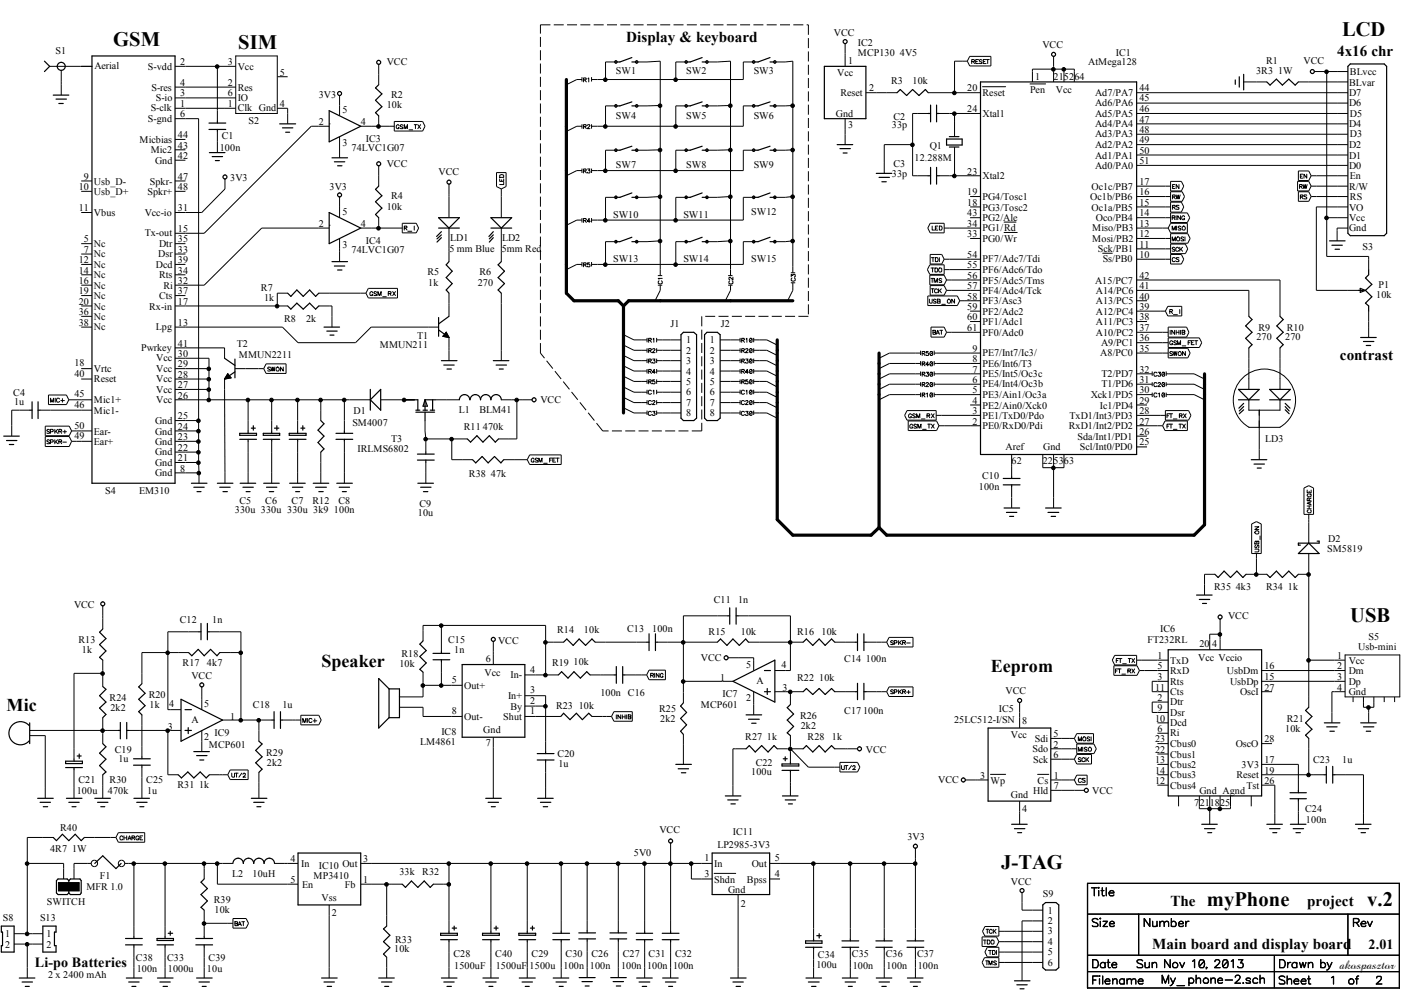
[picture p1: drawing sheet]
<svg xmlns="http://www.w3.org/2000/svg" width="297mm" height="210mm" viewBox="0 0 297 210" stroke-linecap="round" stroke-linejoin="round" font-family="sans-serif">
<defs><g id="words">
<g font-size="4.4">
<text x="24" y="9.8">GSM</text>
<text x="50.5" y="10.4">SIM</text>
<text x="284.6" y="7.6">LCD</text>
<text x="286.3" y="131.9">USB</text>
<text x="212.3" y="184.3">J-­TAG</text>
<text x="255.9" y="192">myPhone</text>
<text x="289.9" y="192">v.2</text>
</g>
<g font-size="3.8">
<text x="68.2" y="141.3">Speaker</text>
<text x="210.1" y="142.4">Eeprom</text>
<text x="1.4" y="150.7">Mic</text>
</g>
<g font-size="3.2">
<text x="132.8" y="9">Display &amp; keyboard</text>
<text x="283.5" y="11.8">4x16 chr</text>
<text x="284.1" y="76.4">contrast</text>
<text x="248.2" y="192">The</text>
<text x="277.2" y="192">project</text>
<text x="244.3" y="201.2">Main board and display board</text>
</g>
<g font-size="3">
<text x="290.2" y="201.2">2.01</text>
<text x="7.4" y="205">Li-­po Batteries</text>
</g>
<text font-size="2.8" x="284.1" y="205.4">akospasztor</text>
<g font-size="2.1">
<text x="11.8" y="11.4">S1</text>
<text x="176.8" y="7.5">VCC</text>
<text x="181.9" y="12">MCP130 4V5</text>
<text x="181.9" y="9.8">IC2</text>
<text x="221" y="10.3">VCC</text>
<text x="236.6" y="12">IC1</text>
<text x="20" y="14.7">Aerial</text>
<text x="31.4" y="14.8">S-­vdd</text>
<text x="38.2" y="13.8">2</text>
<text x="48.3" y="13.8">3</text>
<text x="50.4" y="14.8">Vcc</text>
<text x="59.3" y="16">5</text>
<text x="82" y="13.8">VCC</text>
<text x="130.6" y="15.8">SW1</text>
<text x="145.5" y="15.8">SW2</text>
<text x="159.8" y="15.8">SW3</text>
<text x="177.5" y="16.1">Vcc</text>
<text x="179.9" y="13.6">1</text>
<text x="188.9" y="17.7">R3</text>
<text x="193.5" y="17.7">10k</text>
<text x="219.5" y="16.9">1</text>
<text x="223.4" y="16.9">21</text>
<text x="225.6" y="16.9">52</text>
<text x="227.8" y="16.9">64</text>
<text x="230.7" y="13.8">AtMega128</text>
<text x="266.3" y="15.8">3R3 1W</text>
<text x="268.4" y="13.6">R1</text>
<text x="276.4" y="13.6">VCC</text>
<text x="286.2" y="15.9">BLvcc</text>
<text x="31.9" y="23.6">S-­clk</text>
<text x="32.1" y="19.2">S-­res</text>
<text x="33" y="21.4">S-­io</text>
<text x="38.2" y="22.7">1</text>
<text x="38.2" y="18.2">4</text>
<text x="38.2" y="20.4">3</text>
<text x="48.3" y="22.7">1</text>
<text x="48.3" y="18.2">2</text>
<text x="48.3" y="20.4">6</text>
<text x="50.4" y="23.6">Clk Gnd</text>
<text x="50.4" y="19.2">Res</text>
<text x="50.4" y="21.4">IO</text>
<text x="59.3" y="22.7">4</text>
<text x="67.6" y="20.8">3V3</text>
<text x="82" y="23">10k</text>
<text x="82.9" y="20.8">R2</text>
<text x="178.2" y="20.3">Reset</text>
<text x="184.3" y="19.2">2</text>
<text x="205.1" y="19.3">20</text>
<text x="205.1" y="23.8">24</text>
<text x="208.3" y="20.3">Reset</text>
<text x="218.4" y="19.7">Pen</text>
<text x="223.9" y="19.7">Vcc</text>
<text x="232.2" y="22.5">Ad6/PA6</text>
<text x="232.2" y="20.3">Ad7/PA7</text>
<text x="241.6" y="21.5">45</text>
<text x="241.6" y="19.3">44</text>
<text x="241.6" y="23.8">46</text>
<text x="286" y="22.5">D6</text>
<text x="286" y="20.4">D7</text>
<text x="286" y="18.1">BLvar</text>
<text x="31.4" y="25.8">S-­gnd</text>
<text x="37.7" y="29.3">44</text>
<text x="38.2" y="24.9">6</text>
<text x="47" y="29.6">C1</text>
<text x="52.7" y="26.3">S2</text>
<text x="67.6" y="26.5">2</text>
<text x="72.6" y="24.1">5</text>
<text x="76.5" y="26.5">4</text>
<text x="130.6" y="25.2">SW4</text>
<text x="145.5" y="25.2">SW5</text>
<text x="159.8" y="25.2">SW6</text>
<text x="177.2" y="24.7">Gnd</text>
<text x="179.9" y="27.2">3</text>
<text x="189.1" y="27.1">33p</text>
<text x="189.4" y="25.4">C2</text>
<text x="208.3" y="24.7">Xtal1</text>
<text x="232.2" y="29.1">Ad3/PA3</text>
<text x="232.2" y="24.7">Ad5/PA5</text>
<text x="232.2" y="26.9">Ad4/PA4</text>
<text x="241.6" y="28.2">48</text>
<text x="241.6" y="26">47</text>
<text x="286" y="26.9">D4</text>
<text x="286.2" y="29.1">D3</text>
<text x="286.2" y="24.7">D5</text>
<text x="29.6" y="30.2">Micbias</text>
<text x="31.9" y="32.4">Mic2</text>
<text x="32.9" y="34.7">Gnd</text>
<text x="37.7" y="31.5">43</text>
<text x="37.7" y="33.7">42</text>
<text x="46.6" y="32">100n</text>
<text x="72.6" y="30.9">3</text>
<text x="74.5" y="32">74LVC1G07</text>
<text x="77.6" y="30.2">IC3</text>
<text x="82" y="35.4">VCC</text>
<text x="130.6" y="35.7">SW7</text>
<text x="145.5" y="35.7">SW8</text>
<text x="159.8" y="35.7">SW9</text>
<text x="189.4" y="35.4">C3</text>
<text x="193.9" y="34.1">12.288M</text>
<text x="197.1" y="31.5">Q1</text>
<text x="232.2" y="35.8">Ad0/PA0</text>
<text x="232.2" y="31.3">Ad2/PA2</text>
<text x="232.2" y="33.6">Ad1/PA1</text>
<text x="241.6" y="34.8">51</text>
<text x="241.6" y="30.4">49</text>
<text x="241.6" y="32.6">50</text>
<text x="286" y="35.8">D0</text>
<text x="286" y="33.7">D1</text>
<text x="286" y="31.3">D2</text>
<text x="16.7" y="40.3">10</text>
<text x="17.8" y="38.1">9</text>
<text x="19.9" y="39.1">Usb_D-­</text>
<text x="19.9" y="41.3">Usb_D+</text>
<text x="31.3" y="41.3">Spkr+</text>
<text x="31.8" y="39.1">Spkr-­</text>
<text x="37.7" y="38.1">47</text>
<text x="37.7" y="40.3">48</text>
<text x="48.8" y="38.5">3V3</text>
<text x="69.9" y="40.3">3V3</text>
<text x="93" y="37">VCC</text>
<text x="189.1" y="37.6">33p</text>
<text x="205.1" y="41.4">19</text>
<text x="205.1" y="37">23</text>
<text x="208.3" y="38">Xtal2</text>
<text x="231.4" y="40.2">Oc1c/PB7</text>
<text x="241.6" y="41.4">16</text>
<text x="241.6" y="39.2">17</text>
<text x="286" y="40.2">R/W</text>
<text x="286.2" y="38">En</text>
<text x="16.7" y="44.7">11</text>
<text x="19.9" y="45.7">Vbus</text>
<text x="30.7" y="45.7">Vcc-­io</text>
<text x="37.7" y="44.7">31</text>
<text x="72.6" y="45.6">5</text>
<text x="82" y="44.5">10k</text>
<text x="82.9" y="42.3">R4</text>
<text x="130" y="46.2">SW10</text>
<text x="144.9" y="46.2">SW11</text>
<text x="159.3" y="45.6">SW12</text>
<text x="205.1" y="45.8">43</text>
<text x="205.1" y="43.6">18</text>
<text x="208.3" y="42.4">PG4/Tosc1</text>
<text x="208.3" y="46.8">PG2/Ale</text>
<text x="208.3" y="44.6">PG3/Tosc2</text>
<text x="231.2" y="42.4">Oc1b/PB6</text>
<text x="231.4" y="44.6">Oc1a/PB5</text>
<text x="232.4" y="46.8">Oco/PB4</text>
<text x="241.6" y="43.6">15</text>
<text x="241.6" y="45.8">14</text>
<text x="286" y="46.9">Vcc</text>
<text x="286" y="44.6">VO</text>
<text x="286.2" y="42.4">RS</text>
<text x="17.8" y="51.4">5</text>
<text x="17.8" y="53.6">7</text>
<text x="19.9" y="52.3">Nc</text>
<text x="30.7" y="50.1">Tx-­out</text>
<text x="33.7" y="52.3">Dtr</text>
<text x="37.7" y="49.2">15</text>
<text x="37.7" y="51.4">35</text>
<text x="37.7" y="53.6">33</text>
<text x="67.6" y="48.1">2</text>
<text x="72.6" y="52.5">3</text>
<text x="74.5" y="53.6">74LVC1G07</text>
<text x="76.5" y="48.1">4</text>
<text x="77.6" y="51.7">IC4</text>
<text x="95.3" y="53.4">5 mm Blue</text>
<text x="95.4" y="51.2">LD1</text>
<text x="106.4" y="53.4">5mm Red</text>
<text x="106.5" y="51.2">LD2</text>
<text x="205.1" y="48.1">34</text>
<text x="205.1" y="50.3">33</text>
<text x="208.3" y="49">PG1/Rd</text>
<text x="208.3" y="51.2">PG0/Wr</text>
<text x="231.6" y="49">Miso/PB3</text>
<text x="231.6" y="51.2">Mosi/PB2</text>
<text x="232.8" y="53.4">Sck/PB1</text>
<text x="241.6" y="48.1">13</text>
<text x="241.6" y="50.3">12</text>
<text x="241.6" y="52.5">11</text>
<text x="286" y="49">Gnd</text>
<text x="288.9" y="53">S3</text>
<text x="16.7" y="55.8">12</text>
<text x="16.7" y="58">14</text>
<text x="19.9" y="56.7">Nc</text>
<text x="19.9" y="59">Nc</text>
<text x="19.9" y="54.5">Nc</text>
<text x="33" y="56.7">Dcd</text>
<text x="33.6" y="54.5">Dsr</text>
<text x="33.7" y="59">Rts</text>
<text x="37.7" y="55.8">39</text>
<text x="37.7" y="58">34</text>
<text x="90.6" y="58.3">R5</text>
<text x="101.6" y="58.3">R6</text>
<text x="130" y="55.6">SW13</text>
<text x="144.9" y="55.6">SW14</text>
<text x="159.3" y="55.6">SW15</text>
<text x="205.1" y="54.7">54</text>
<text x="205.1" y="56.9">55</text>
<text x="205.1" y="59.1">56</text>
<text x="208.3" y="55.6">PF7/Adc7/Tdi</text>
<text x="208.3" y="57.9">PF6/Adc6/Tdo</text>
<text x="233.8" y="55.6">Ss/PB0</text>
<text x="241.6" y="54.7">10</text>
<text x="241.6" y="59.1">42</text>
<text x="16.7" y="62.4">19</text>
<text x="16.7" y="64.6">20</text>
<text x="16.7" y="60.2">16</text>
<text x="19.9" y="63.4">Nc</text>
<text x="19.9" y="65.6">Nc</text>
<text x="19.9" y="61.2">Nc</text>
<text x="31.6" y="65.6">Rx-­in</text>
<text x="33.7" y="63.4">Cts</text>
<text x="34.7" y="61.2">Ri</text>
<text x="37.7" y="60.2">32</text>
<text x="37.7" y="62.4">37</text>
<text x="37.7" y="64.6">17</text>
<text x="55.3" y="61.7">R7</text>
<text x="56" y="63.9">1k</text>
<text x="90.8" y="60.6">1k</text>
<text x="101.3" y="60.6">270</text>
<text x="205.1" y="61.3">57</text>
<text x="205.1" y="63.5">58</text>
<text x="205.1" y="65.7">59</text>
<text x="208.3" y="62.3">PF4/Adc4/Tck</text>
<text x="208.3" y="64.5">PF3/Asc3</text>
<text x="208.3" y="60.1">PF5/Adc5/Tms</text>
<text x="232.2" y="60.1">A15/PC7</text>
<text x="232.4" y="62.3">A14/PC6</text>
<text x="232.4" y="64.5">A13/PC5</text>
<text x="241.6" y="61.3">41</text>
<text x="241.6" y="65.7">39</text>
<text x="241.6" y="63.5">40</text>
<text x="291.8" y="63.3">10k</text>
<text x="292.3" y="61.1">P1</text>
<text x="16.7" y="69">38</text>
<text x="16.7" y="66.8">36</text>
<text x="19.9" y="70">Nc</text>
<text x="19.9" y="67.8">Nc</text>
<text x="33" y="70">Lpg</text>
<text x="37.7" y="69">13</text>
<text x="60.2" y="68.3">R8</text>
<text x="64.9" y="68.3">2k</text>
<text x="88.4" y="71.8">T1</text>
<text x="142.2" y="69.4">J1</text>
<text x="152.9" y="69.4">J2</text>
<text x="205.1" y="67.9">60</text>
<text x="205.1" y="70.1">61</text>
<text x="208.3" y="68.9">PF1/Adc1</text>
<text x="208.3" y="66.7">PF2/Adc2</text>
<text x="208.3" y="71.1">PF0/Adc0</text>
<text x="232.4" y="68.9">A11/PC3</text>
<text x="232.4" y="66.7">A12/PC4</text>
<text x="232.4" y="71.1">A10/PC2</text>
<text x="241.6" y="67.9">38</text>
<text x="241.6" y="70.1">37</text>
<text x="266.8" y="70.1">R9</text>
<text x="272.8" y="70.1">R10</text>
<text x="15.8" y="77.7">18</text>
<text x="29.9" y="74.4">Pwrkey</text>
<text x="33.1" y="76.6">Vcc</text>
<text x="37.7" y="75.7">30</text>
<text x="37.7" y="77.9">29</text>
<text x="37.7" y="73.5">41</text>
<text x="50.2" y="73.5">T2</text>
<text x="50.7" y="76">MMUN2211</text>
<text x="80.5" y="73.8">MMUN211</text>
<text x="145.5" y="75">2</text>
<text x="145.5" y="77.2">3</text>
<text x="145.5" y="72.8">1</text>
<text x="150.5" y="75">2</text>
<text x="150.5" y="77.2">3</text>
<text x="150.5" y="72.8">1</text>
<text x="206.2" y="74.6">9</text>
<text x="206.2" y="76.8">8</text>
<text x="208.3" y="75.5">PE7/Int7/Ic3/</text>
<text x="208.3" y="77.7">PE6/Int6/T3</text>
<text x="233.3" y="75.5">A8/PC0</text>
<text x="233.5" y="73.3">A9/PC1</text>
<text x="241.6" y="74.6">35</text>
<text x="241.6" y="72.4">36</text>
<text x="266.4" y="72.2">270</text>
<text x="272.5" y="72.2">270</text>
<text x="15.8" y="79.9">40</text>
<text x="19.9" y="78.8">Vrtc</text>
<text x="19.9" y="81">Reset</text>
<text x="33.1" y="83.3">Vcc</text>
<text x="33.1" y="78.8">Vcc</text>
<text x="33.1" y="81">Vcc</text>
<text x="37.7" y="82.3">27</text>
<text x="37.7" y="80.1">28</text>
<text x="145.5" y="81.6">5</text>
<text x="145.5" y="83.8">6</text>
<text x="145.5" y="79.4">4</text>
<text x="150.5" y="81.6">5</text>
<text x="150.5" y="83.8">6</text>
<text x="150.5" y="79.4">4</text>
<text x="206.2" y="81.2">6</text>
<text x="206.2" y="83.4">5</text>
<text x="206.2" y="79">7</text>
<text x="208.3" y="82.1">PE4/Int4/Oc3b</text>
<text x="208.3" y="79.9">PE5/Int5/Oc3c</text>
<text x="233.5" y="82.1">T1/PD6</text>
<text x="233.5" y="79.9">T2/PD7</text>
<text x="241.6" y="81.2">31</text>
<text x="241.6" y="79">32</text>
<text x="241.6" y="83.4">30</text>
<text x="2.8" y="84">C4</text>
<text x="3" y="86">1u</text>
<text x="15.8" y="84.3">45</text>
<text x="15.8" y="86.5">46</text>
<text x="19.9" y="85.5">Mic1+</text>
<text x="19.9" y="87.7">Mic1-­</text>
<text x="32.9" y="89.9">Gnd</text>
<text x="33.1" y="85.5">Vcc</text>
<text x="37.7" y="88.9">25</text>
<text x="37.7" y="84.5">26</text>
<text x="75" y="87.8">D1</text>
<text x="97.3" y="87.6">L1</text>
<text x="101.6" y="87.6">BLM41</text>
<text x="114.6" y="85.4">VCC</text>
<text x="145.5" y="88.2">8</text>
<text x="145.5" y="86">7</text>
<text x="150.5" y="88.2">8</text>
<text x="150.5" y="86">7</text>
<text x="206.2" y="87.8">3</text>
<text x="206.2" y="85.6">4</text>
<text x="208.3" y="88.8">PE1/TxD0/Pdo</text>
<text x="208.3" y="84.4">PE3/Ain1/Oc3a</text>
<text x="208.3" y="86.6">PE2/Ain0/Xck0</text>
<text x="226.8" y="88.8">TxD1/Int3/PD3</text>
<text x="231.3" y="84.4">Xck1/PD5</text>
<text x="233.2" y="86.6">Ic1/PD4</text>
<text x="241.6" y="87.8">28</text>
<text x="241.6" y="85.6">29</text>
<text x="15.8" y="90.9">50</text>
<text x="15.8" y="93.1">49</text>
<text x="19.9" y="92.1">Ear-­</text>
<text x="19.9" y="94.3">Ear+</text>
<text x="32.9" y="92.1">Gnd</text>
<text x="32.9" y="94.3">Gnd</text>
<text x="37.7" y="95.5">22</text>
<text x="37.7" y="91.1">24</text>
<text x="37.7" y="93.3">23</text>
<text x="74.7" y="90.4">SM4007</text>
<text x="75.8" y="95.9">IRLMS6802</text>
<text x="82.9" y="93.7">T3</text>
<text x="98.3" y="91.1">R11</text>
<text x="102.4" y="91.1">470k</text>
<text x="206.2" y="90">2</text>
<text x="208.3" y="91">PE0/RxD0/Pdi</text>
<text x="213.2" y="95.4">Aref</text>
<text x="221.2" y="95.4">Gnd</text>
<text x="226.6" y="91">RxD1/Int2/PD2</text>
<text x="228.5" y="93.2">Sda/Int1/PD1</text>
<text x="229" y="95.4">Scl/Int0/PD0</text>
<text x="241.6" y="94.4">25</text>
<text x="241.6" y="92.2">26</text>
<text x="241.6" y="90">27</text>
<text x="268.3" y="93.7">LD3</text>
<text x="32.9" y="96.5">Gnd</text>
<text x="32.9" y="98.7">Gnd</text>
<text x="32.9" y="100.9">Gnd</text>
<text x="37.7" y="97.8">21</text>
<text x="38.2" y="100">8</text>
<text x="99.4" y="101.1">R38</text>
<text x="104.1" y="101.1">47k</text>
<text x="208.2" y="101.6">C10</text>
<text x="214.5" y="98.3">62</text>
<text x="221.1" y="98.3">22</text>
<text x="223.4" y="98.3">53</text>
<text x="225.6" y="98.3">63</text>
<text x="22.3" y="104.7">S4</text>
<text x="29.5" y="104.7">EM310</text>
<text x="50.7" y="106.9">C5</text>
<text x="56.2" y="106.9">C6</text>
<text x="61.8" y="106.9">C7</text>
<text x="66.2" y="106.9">R12</text>
<text x="71.7" y="106.9">C8</text>
<text x="88.9" y="107.5">C9</text>
<text x="207.5" y="103.8">100n</text>
<text x="49.8" y="108.8">330u 330u 330u 3k9</text>
<text x="70.8" y="108.8">100n</text>
<text x="88.6" y="109.4">10u</text>
<text x="281.4" y="117.1">SM5819</text>
<text x="281.6" y="114.9">D2</text>
<text x="257.4" y="125.2">R35</text>
<text x="262" y="125.2">4k3</text>
<text x="268.4" y="125.2">R34</text>
<text x="273.1" y="125.2">1k</text>
<text x="15.7" y="129">VCC</text>
<text x="151.3" y="127.9">C11</text>
<text x="156.5" y="127.9">1n</text>
<text x="260.4" y="131.2">VCC</text>
<text x="16.6" y="136.4">R13</text>
<text x="38.1" y="132">C12</text>
<text x="45" y="132">1n</text>
<text x="95" y="136.2">C15</text>
<text x="105.6" y="136.5">VCC</text>
<text x="118.1" y="134.2">R14</text>
<text x="123.8" y="134.2">10k</text>
<text x="133" y="134">C13</text>
<text x="138.3" y="134">100n</text>
<text x="150.2" y="134.5">R15</text>
<text x="157.1" y="134.5">10k</text>
<text x="169" y="134.5">R16</text>
<text x="174.2" y="134.5">10k</text>
<text x="243.3" y="136.4">FT232RL</text>
<text x="246" y="134">IC6</text>
<text x="254.3" y="137.3">20</text>
<text x="257" y="137.3">4</text>
<text x="288" y="137.9">Usb-­mini</text>
<text x="290.2" y="135.7">S5</text>
<text x="17.4" y="138.4">1k</text>
<text x="38.7" y="141.2">R17</text>
<text x="40.6" y="143.9">VCC</text>
<text x="43.9" y="141.2">4k7</text>
<text x="84.7" y="141.5">10k</text>
<text x="85.1" y="139.3">R18</text>
<text x="96.3" y="138.4">1n</text>
<text x="102.7" y="143.3">Vcc</text>
<text x="103" y="140.4">6</text>
<text x="108.2" y="143.8">In-­</text>
<text x="112.4" y="142.6">4</text>
<text x="117" y="141.2">R19</text>
<text x="121.6" y="141.1">10k</text>
<text x="148.6" y="140.1">VCC</text>
<text x="158.2" y="141.7">5</text>
<text x="165.7" y="141.7">4</text>
<text x="179" y="140.3">C14</text>
<text x="183.6" y="140.3">100n</text>
<text x="245.4" y="139.7">1</text>
<text x="245.4" y="141.9">5</text>
<text x="248.1" y="140.7">TxD</text>
<text x="248.1" y="142.9">RxD</text>
<text x="254" y="140.1">Vcc Vccio</text>
<text x="260.1" y="142.9">UsbDm</text>
<text x="268.1" y="141.9">16</text>
<text x="283.5" y="141.9">2</text>
<text x="283.5" y="139.7">1</text>
<text x="285.9" y="142.9">Dm</text>
<text x="285.9" y="140.7">Vcc</text>
<text x="23.2" y="148.6">R24</text>
<text x="31.5" y="148">R20</text>
<text x="35.8" y="150">4</text>
<text x="43.3" y="150">5</text>
<text x="95.8" y="144.8">5</text>
<text x="98.4" y="146">Out+</text>
<text x="107.7" y="148.3">In+</text>
<text x="112.4" y="149.2">2</text>
<text x="112.4" y="147">3</text>
<text x="127.3" y="147.5">100n C16</text>
<text x="152.7" y="144.4">1</text>
<text x="153.2" y="147.8">IC7</text>
<text x="158.2" y="148.6">2</text>
<text x="160.4" y="145">A</text>
<text x="165.9" y="146.6">3</text>
<text x="169" y="144.5">R22</text>
<text x="173.7" y="144.5">10k</text>
<text x="213.2" y="147.2">VCC</text>
<text x="244.9" y="146.4">11</text>
<text x="245.4" y="148.6">2</text>
<text x="245.4" y="144.1">3</text>
<text x="248.1" y="147.3">Cts</text>
<text x="248.1" y="149.5">Dtr</text>
<text x="248.1" y="145.1">Rts</text>
<text x="260.8" y="145.1">UsbDp</text>
<text x="262.9" y="147.3">OscI</text>
<text x="268.1" y="146.4">27</text>
<text x="268.1" y="144.1">15</text>
<text x="283.5" y="144.1">3</text>
<text x="283.5" y="146.4">4</text>
<text x="285.9" y="145.1">Dp</text>
<text x="285.9" y="147.3">Gnd</text>
<text x="23.4" y="150.8">2k2</text>
<text x="31.7" y="150.2">1k</text>
<text x="35.6" y="154.9">3</text>
<text x="40.6" y="153.3">A</text>
<text x="48.8" y="152.7">1</text>
<text x="53.6" y="150.2">C18</text>
<text x="59.9" y="150.2">1u</text>
<text x="93.6" y="155.8">IC8</text>
<text x="95.8" y="151.4">8</text>
<text x="98.4" y="152.7">Out-­</text>
<text x="102.5" y="155.4">Gnd</text>
<text x="106.7" y="152.7">Shut</text>
<text x="108.2" y="150.5">By</text>
<text x="112.4" y="151.4">1</text>
<text x="117.9" y="150.3">R23</text>
<text x="122.7" y="150.3">10k</text>
<text x="139.7" y="151">R25</text>
<text x="140" y="153.2">2k2</text>
<text x="148.6" y="150.2">MCP601</text>
<text x="169.6" y="152.4">R26</text>
<text x="169.8" y="154.6">2k2</text>
<text x="179" y="151.3">C17</text>
<text x="183" y="151.3">100n</text>
<text x="202.3" y="153.3">25LC512-­I/SN</text>
<text x="211.8" y="151.1">IC5</text>
<text x="216.7" y="153.5">8</text>
<text x="244.9" y="153">10</text>
<text x="245.4" y="155.2">6</text>
<text x="245.4" y="150.8">9</text>
<text x="248.1" y="153.9">Dcd</text>
<text x="248.1" y="151.7">Dsr</text>
<text x="272.5" y="155.2">10k</text>
<text x="272.8" y="153">R21</text>
<text x="24.3" y="159.6">C19</text>
<text x="25.1" y="161.6">1u</text>
<text x="43.3" y="156.8">2</text>
<text x="44.3" y="158.5">MCP601</text>
<text x="45.5" y="156.1">IC9</text>
<text x="56.4" y="160.2">R29</text>
<text x="89.1" y="158">LM4861</text>
<text x="103" y="158.3">7</text>
<text x="118.2" y="160.5">C20</text>
<text x="158" y="156.8">R27</text>
<text x="162.6" y="156.8">1k</text>
<text x="171.2" y="156.8">R28</text>
<text x="176.4" y="156.8">1k</text>
<text x="183.6" y="159.6">VCC</text>
<text x="214.3" y="156.5">Vcc</text>
<text x="218.9" y="159.5">Sdo</text>
<text x="219.1" y="161.7">Sck</text>
<text x="219.4" y="157.3">Sdi</text>
<text x="223.4" y="160.7">6</text>
<text x="223.4" y="156.3">5</text>
<text x="223.4" y="158.5">2</text>
<text x="244.9" y="159.6">22</text>
<text x="244.9" y="161.8">13</text>
<text x="244.9" y="157.4">23</text>
<text x="248.1" y="156.1">Ri</text>
<text x="248.1" y="160.6">Cbus1</text>
<text x="248.1" y="158.4">Cbus0</text>
<text x="262" y="158.4">OscO</text>
<text x="268.1" y="161.8">17</text>
<text x="268.1" y="157.4">28</text>
<text x="278.4" y="161.8">C23</text>
<text x="284.6" y="161.8">1u</text>
<text x="16.6" y="166">C21</text>
<text x="23.2" y="166">R30</text>
<text x="31" y="166">C25</text>
<text x="37.6" y="167.1">R31</text>
<text x="42.2" y="167.1">1k</text>
<text x="56.6" y="162.4">2k2</text>
<text x="118.4" y="162.7">1u</text>
<text x="159.3" y="164.4">100u</text>
<text x="160.2" y="162.4">C22</text>
<text x="198.9" y="166">VCC</text>
<text x="207.8" y="165.1">3</text>
<text x="210" y="166.1">Wp</text>
<text x="220" y="166.1">Cs</text>
<text x="223.5" y="167.2">7</text>
<text x="223.5" y="165.1">1</text>
<text x="244.9" y="166.2">12</text>
<text x="244.9" y="164">14</text>
<text x="248.1" y="167.2">Cbus4</text>
<text x="248.1" y="162.8">Cbus2</text>
<text x="248.1" y="165">Cbus3</text>
<text x="262.2" y="165">Reset</text>
<text x="263.3" y="162.8">3V3</text>
<text x="264.3" y="167.2">Tst</text>
<text x="268.1" y="166.2">26</text>
<text x="268.1" y="164">19</text>
<text x="16.3" y="168.2">100u</text>
<text x="22.9" y="168.2">470k</text>
<text x="31.2" y="168.2">1u</text>
<text x="214.3" y="169.2">Gnd</text>
<text x="216.7" y="172.1">4</text>
<text x="219.1" y="168.3">Hld</text>
<text x="231.6" y="168.2">VCC</text>
<text x="253.2" y="170.9">7</text>
<text x="254.3" y="168.3">Gnd Agnd</text>
<text x="254.4" y="170.9">2118</text>
<text x="258.7" y="170.9">25</text>
<text x="276.7" y="172.1">C24</text>
<text x="12.7" y="176.2">R40</text>
<text x="139.8" y="176.7">VCC</text>
<text x="152.1" y="179.8">LP2985-­3V3</text>
<text x="155.4" y="177.1">IC11</text>
<text x="192.4" y="178.2">3V3</text>
<text x="276.9" y="174.5">100n</text>
<text x="10.6" y="180.6">4R7 1W</text>
<text x="49.2" y="185.9">L2</text>
<text x="53.5" y="185.9">10uH</text>
<text x="61.6" y="182.8">4</text>
<text x="63.9" y="183.8">In</text>
<text x="67.6" y="184.2">IC10 Out</text>
<text x="77" y="182.8">3</text>
<text x="84.7" y="185.6">33k</text>
<text x="89.5" y="185.6">R32</text>
<text x="134.4" y="181.5">5V0</text>
<text x="149.4" y="182.6">1</text>
<text x="149.4" y="185.9">3</text>
<text x="151.4" y="183.8">In</text>
<text x="159.4" y="183.8">Out</text>
<text x="164.3" y="182.6">5</text>
<text x="164.3" y="185.9">4</text>
<text x="9.9" y="192">SWITCH</text>
<text x="18.3" y="188.7">MFR 1.0</text>
<text x="21.2" y="186.5">F1</text>
<text x="45.3" y="191.4">R39</text>
<text x="61.6" y="187.2">5</text>
<text x="64" y="188.2">En</text>
<text x="66.5" y="186.5">MP3410</text>
<text x="68.2" y="190.9">Vss</text>
<text x="73.1" y="188.2">Fb</text>
<text x="77" y="187.2">1</text>
<text x="151.4" y="187.1">Shdn</text>
<text x="154.4" y="189.3">Gnd</text>
<text x="158.4" y="187.1">Bpss</text>
<text x="214.3" y="187.6">VCC</text>
<text x="221.1" y="190.3">S9</text>
<text x=".6" y="195.3">S8</text>
<text x="8.5" y="195.3">S13</text>
<text x="45.5" y="193.6">10k</text>
<text x="70.4" y="194.2">2</text>
<text x="157.1" y="192.2">2</text>
<text x="222.2" y="195.9">2</text>
<text x="222.2" y="193.7">1</text>
<text x="1.1" y="198.7">1</text>
<text x="1.1" y="200.9">2</text>
<text x="9.8" y="198.7">1</text>
<text x="9.8" y="200.9">2</text>
<text x="28.8" y="203.8">C38</text>
<text x="35.4" y="203.8">C33</text>
<text x="44.2" y="203.8">C39</text>
<text x="83.6" y="201.9">10k</text>
<text x="83.8" y="199.9">R33</text>
<text x="96.1" y="203">C28</text>
<text x="105" y="203">C40</text>
<text x="112.7" y="203">C29</text>
<text x="119.9" y="203">C30</text>
<text x="125.4" y="203">C26</text>
<text x="132" y="203">C27</text>
<text x="137.5" y="203">C31</text>
<text x="143.1" y="203">C32</text>
<text x="173.4" y="203.2">C34</text>
<text x="180.6" y="203">C35</text>
<text x="187.8" y="203">C36</text>
<text x="194.4" y="203">C37</text>
<text x="222.2" y="202.5">5</text>
<text x="222.2" y="198.1">3</text>
<text x="222.2" y="200.3">4</text>
<text x="10.2" y="207.4">2 x 2400 mAh</text>
<text x="29" y="206">100n</text>
<text x="35.6" y="206">1000u</text>
<text x="43.9" y="206">10u</text>
<text x="96.3" y="205.4">1500uF</text>
<text x="105.1" y="205.4">1500uF</text>
<text x="112.3" y="205.4">1500u</text>
<text x="119.5" y="205.4">100n</text>
<text x="125.1" y="205.4">100n</text>
<text x="131.7" y="205.4">100n</text>
<text x="137.2" y="205.4">100n</text>
<text x="142.7" y="205.4">100n</text>
<text x="173.1" y="205.2">100u</text>
<text x="180.8" y="205.4">100n</text>
<text x="188" y="205.4">100n</text>
<text x="194.6" y="205.4">100n</text>
<text x="222.2" y="204.7">6</text>
</g>
</g></defs>
<g fill="none" stroke="#000" stroke-width=".25">
<path d="M9.4 13l1.1 1.1-1.1 1.1M17.2 14.1h2.3M19.5 11.9h17.6v90.6h-17.6zM80.3 18l-.7 .6 1.4 1.3-1.4 1.4 1.4 1.3-1.4 1.3 .7 .7M134 12.2l-2.6 .9h-.8M134 13.1h1M148.9 12.2l-2.6 .9h-.8M148.9 13.1h1M163.3 12.2l-2.6 .9h-.9M163.3 13.1h1M174.8 14.1h8.8v11.1h-8.8zM190.2 19.7l.7-.7 1.3 1.2 1.3-1.2 1.3 1.2 1.4-1.2 .6 .7"/>
<path d="M207.9 17.4h33.1v79h-33.1zM261.9 16.9v1M262.7 16.3v2.2M263.7 15.8v3.3M268.6 17.4l.7 .6 1.3-1.2 1.3 1.2 1.3-1.2 1.4 1.2 .7-.6M286.3 13.6h7.2l.5 .5v35.4l-.5 .5h-7.2l-.5-.5v-35.4zM11.3 20.2h3.3M11.9 21h2.2M12.5 21.9h.9M44.3 27.4h3.6M44.3 26.1h3.6M44.4 32.4h3.3"/>
<path d="M45 33.2h2.2M45.7 34.1h.8M46.1 25.7v.4M46.1 27.4v.5M59.3 26.3h3.4M59.9 27.1h2.2M60.6 28h.8M69.8 23.5l6.7 3.3-6.7 3.3zM70.4 33.5h3.3M70.9 34.3h2.2M71.6 35.2h.9M80.3 39.5l-.7 .6 1.4 1.4-1.4 1.3 1.4 1.3-1.4 1.4 .7 .7"/>
<path d="M134 21.6l-2.6 .9h-.8M134 22.5h1M134 31l-2.6 .8h-.8M134 31.8h1M148.9 21.6l-2.6 .9h-.8M148.9 22.5h1M148.9 31l-2.6 .8h-.8M148.9 31.8h1M163.3 21.6l-2.6 .9h-.9M163.3 22.5h1M163.3 31l-2.6 .8h-.9M163.3 31.8h1"/>
<path d="M177.5 30.7h3.3M178.1 31.5h2.2M178.8 32.4h.8M185.8 36.8h3.3M186.4 37.6h2.2M187 38.5h.9M196.8 24.1h.5M196.8 37.3h.5M197.3 22.3v3.5M197.3 35.5v3.5M198.6 22.3v3.5M198.6 35.5v3.5"/>
<path d="M198.6 24.1h.5M198.6 37.3h.5M200.7 29.5h3.3v1.2h-3.3zM201.3 31.2h2M201.3 29h2M69.8 45.1l6.7 3.3-6.7 3.3zM70.4 55.5h3.3M70.9 56.4h2.2M71.6 57.2h.9M93 48.4h4.4M93 46.2h4.4l-2.2 2.2zM93.6 49.1l-1 1"/>
<path d="M93.6 49.8l-.9 .8M93.6 50.4l-.9 .9M95.2 55.5l-.6 .6 1.3 1.4-1.3 1.4 1.3 1.2-1.3 1.4 .6 .7M104.1 48.4h4.4M104.1 46.2h4.4l-2.2 2.2zM104.6 49.1l-.9 1M104.6 49.8l-.9 .8M104.6 50.4l-.9 .9M106.3 55.5l-.7 .6 1.4 1.4-1.4 1.4 1.4 1.2-1.4 1.4 .7 .7M134 40.9l-2.6 .9h-.8M134 41.8h1M134 50.3l-2.6 .9h-.8"/>
<path d="M134 51.2h1M148.9 40.9l-2.6 .9h-.8M148.9 41.8h1M148.9 50.3l-2.6 .9h-.8M148.9 51.2h1M163.3 40.9l-2.6 .9h-.9M163.3 41.8h1M163.3 50.3l-2.6 .9h-.9M163.3 51.2h1M281.9 51.1h3.3M282.4 52h2.2M283.1 52.8h.9"/>
<path d="M290.2 57.2v1.1l-.7 .6 1.4 1.4-1.4 1.3M47.6 76l2.2 1.5M48.3 79.3l.7 .8-1.4 .3zM49.8 76.1v4M49.8 78.8l-2.2 1.6M61 62.2l.7 .6 1.2-1.3 1.4 1.3 1.3-1.3 1.3 1.3 .7-.6M61 64.9l.7 .6 1.2-1.2 1.4 1.2 1.3-1.2 1.3 1.2 .7-.6M68.7 69.4h3.3M69.3 70.2h2.2M70 71h.8M93 67.3v4M93 69.9l2.2 1.7"/>
<path d="M93.6 76.5h3.3M94.1 77.4h2.2M94.6 70.5l.6 1.1-1.3-.3zM94.8 78.2h.9M95.2 67.1l-2.2 1.6M104.6 76.5h3.3M105.2 77.4h2.2M105.9 78.2h.8M144.4 71l.5-.5h2.2l.6 .5v17.7l-.6 .5h-2.2l-.5-.5zM149.4 71l.5-.5h2.2l.6 .5v17.7l-.6 .5h-2.2l-.5-.5zM264.8 67.1l.7 .6-1.4 1.4 1.4 1.4-1.4 1.2 1.4 1.4-.7 .7M271.4 67.1l.7 .6-1.4 1.4 1.4 1.4-1.4 1.2 1.4 1.4-.7 .7"/>
<path d="M288 61.6h1.1M288.4 61.1l1.1 .5-1.1 .4zM288.5 71.6h3.3M289.1 72.4h2.2M289.5 61.6l1.4 1.3-1.4 1.4 .7 .6v1.1M289.7 73.3h.9M.8 92.5h3.3M1.4 93.4h2.2M2 94.2h.9M6.3 87h.5M6.8 85.2v3.5M8.1 85.2v3.5"/>
<path d="M8.1 87h.4M50.8 93.1h3.6M50.8 91.9h3.6v.4h-3.6zM52.6 91.4v.5M52.6 93.1v.5M53.3 90.8h.8M53.7 90.3v.9M55.8 93.1h3.5M55.8 91.9h3.5v.4h-3.5zM57.6 91.4v.5M57.6 93.1v.5M58.2 90.8h.9"/>
<path d="M58.7 90.3v.9M61.3 93.1h3.6M61.3 91.9h3.6v.4h-3.6zM63.1 91.4v.5M63.1 93.1v.5M63.8 90.8h.8M64.2 90.3v.9M68 89.2l.7 .6-1.3 1.4 1.3 1.3-1.3 1.3 1.3 1.4-.7 .7M71.2 93.1h3.6M71.2 91.9h3.6M73 91.4v.5M73 93.1v.5"/>
<path d="M78.5 82.6v4.4M80.7 82.6v4.4l-2.2-2.2zM87.9 84.8h.7v2.2M88.2 87h.8M88.2 87.4h3.9M88.5 97.6h3.6M88.5 96.3h3.6M89.7 87h.9M90.1 84.8v2.2M90.1 87.4v1.8M90.1 84.8l.5 1.3h-.9zM90.1 84.8h2.2"/>
<path d="M90.3 95.9v.4M90.3 97.6v.5M91.2 87h.9M91.7 84.8v2.2M97.4 84.8a1.1 1.1 0 0 1 1.1-1.1 1.1 1.1 0 0 1 1.1 1.1M99.1 93.1l.7 .6 1.3-1.3 1.3 1.3 1.3-1.3 1.3 1.3 .7-.6M99.7 84.8a1.1 1.1 0 0 1 1.1-1.1 1.1 1.1 0 0 1 1.1 1.1 1.1 1.1 0 0 1 1.1-1.1 1.1 1.1 0 0 1 1.1 1.1 1.1 1.1 0 0 1 1.1-1.1 1.1 1.1 0 0 1 1.1 1.1M100.2 97.5l.7 .6 1.3-1.3 1.3 1.3 1.3-1.3 1.4 1.3 .6-.6M262.6 84.8h4.4M262.6 82.6h4.4l-2.2 2.2zM263.7 85.5l-1 1M263.7 86.2l-1 .9"/>
<path d="M263.7 86.9l-1 .8M265.3 97.5h3.3M265.9 98.4h2.2M266.6 99.2h.8M269.2 84.8h4.4M269.2 82.6h4.4l-2.2 2.2zM272.5 85.5l1 1M272.5 86.2l.8 .9M272.5 86.9l.8 .8M40.6 102.5h3.3M41.1 103.3h2.2M41.8 104.2h.8"/>
<path d="M46.1 102.5h3.3M46.6 103.3h2.2M47.3 104.2h.9M50.9 102.5h3.3M51.5 103.3h2.2M52.2 104.2h.8M55.9 102.5h3.3M56.5 103.3h2.2M57.1 104.2h.9M61.4 102.5h3.3M62 103.3h2.2M62.7 104.2h.8"/>
<path d="M66.4 102.5h3.3M66.9 103.3h2.3M67.6 104.2h.9M71.4 102.5h3.3M71.9 103.3h2.2M72.6 104.2h.8M88.6 102.5h3.3M89.2 103.3h2.2M89.8 104.2h.9M212.7 102.8h3.6M212.7 101.4h3.6M212.9 107.7h3.3"/>
<path d="M213.4 108.6h2.2M214.1 109.5h.8M214.5 101v.4M214.5 102.8v.4M221.7 107.7h3.3M222.2 108.6h2.3M222.9 109.5h.9M275.3 117.4l2.2-2.2 2.2 2.2zM279.3 114.7h.4v.5h-4.4v.4h.4M21.8 133.4l-.7 .6 1.4 1.4-1.4 1.3 1.4 1.3-1.4 1.4 .7 .6M40 138.4l.7 .6 1.3-1.3 1.3 1.3 1.3-1.3 1.4 1.3 .6-.6M42.2 134h.4"/>
<path d="M42.6 132.2v3.5M44 132.2v3.5M44 134h.4M89.7 135.9l-.7 .7 1.4 1.3-1.4 1.3 1.4 1.4-1.4 1.3 .7 .6M91.8 138.5h3.6M91.8 139.9h3.6M93.6 138.1v.4M93.6 139.9v.4M119.5 136.2l.7-.7 1.3 1.3 1.3-1.3 1.3 1.3 1.4-1.3 .7 .7M137.2 136.2h.4M137.6 134.4v3.5M139 136.2h.4"/>
<path d="M139 134.4v3.5M152.1 136.2l.7-.7 1.3 1.3 1.3-1.3 1.3 1.3 1.4-1.3 .6 .7M154.3 130.6h.4M154.7 128.9v3.4M156.1 128.9v3.4M156.1 130.6h.4M170.3 136.2l.7-.7 1.3 1.3 1.4-1.3 1.2 1.3 1.4-1.3 .7 .7M181.4 136.2h.4M181.8 134.4v3.5M183.2 134.4v3.5M183.2 136.2h.4M247.7 137.8h19.8v31h-19.8z"/>
<path d="M253.7 126.2h3.3M254.3 127.1h2.2M255 127.9h.8M257.6 121.8l.7 .6 1.2-1.3 1.4 1.3 1.3-1.3 1.3 1.3 .7-.6M268.6 121.8l.7 .6 1.3-1.3 1.3 1.3 1.3-1.3 1.4 1.3 .7-.6M6.2 153.9a2.45 2.45 0 0 0-3.5-.2 2.45 2.45 0 0 0 0 3.5 2.45 2.45 0 0 0 3.5-.1M6.3 153.3v4.4M16.8 159.9v.9M21.8 145.6l.7 .5-1.4 1.4 1.4 1.4-1.4 1.2 1.4 1.4-.7 .7M21.8 157.7l.7 .6-1.4 1.4 1.4 1.3-1.4 1.3 1.4 1.4-.7 .6M25.1 154.9h.4M25.5 153.2v3.4"/>
<path d="M26.9 154.9h.4M26.9 153.2v3.4M30.1 145l-.7 .6 1.4 1.4-1.4 1.3 1.4 1.3-1.4 1.3 .7 .7M38.4 148.3l8.8 4.4-8.8 4.5zM39.2 150.5h1.4M39.2 154.9h1.4M39.9 154.3v1.2M41.1 159.4h3.3M54.9 157.2l.7 .5-1.4 1.4 1.4 1.4-1.4 1.2 1.4 1.4-.7 .7M57.7 152.7h.4M58.1 150.9v3.5M59.5 150.9v3.5"/>
<path d="M59.5 152.7h.4M82.5 146.1l-2.2-2.2v10.5l2.2-2.2M82.5 146.1v6.1M82.5 146.1h2.2v6.1h-2.2M98 140.9h13.3v15.4h-13.3zM113.9 159.8h3.6M115.7 159.4v.4M118.4 143.1l.7-.7 1.3 1.4 1.3-1.4 1.3 1.4 1.4-1.4 .7 .7M118.9 151.9l.6-.7 1.3 1.4 1.4-1.4 1.3 1.4 1.3-1.4 .7 .7M130.2 143.1h.5M130.7 141.3v3.6M132 141.3v3.6"/>
<path d="M132 143.1h.4M144.9 149l-.6 .7 1.3 1.4-1.3 1.2 1.3 1.4-1.3 1.3 .6 .7M155.4 144.5l8.9-4.5v8.9zM158.2 151.6h3.3M158.2 158.8l.7-.7 1.2 1.3 1.4-1.3 1.3 1.3 1.3-1.3 .7 .7M158.7 152.5h2.3M159.4 153.3h.9M162.1 146.7h1.3M162.1 142.2h1.3M162.7 146v1.2M167.6 149.4l-.7 .6 1.4 1.4-1.4 1.3 1.4 1.3-1.4 1.4 .7 .6M170.3 158.8l.7-.7 1.3 1.3 1.4-1.3 1.2 1.3 1.4-1.3 .7 .7"/>
<path d="M170.3 146.7l.7-.7 1.3 1.2 1.4-1.2 1.2 1.2 1.4-1.2 .7 .7M181.4 146.7h.4M181.8 144.9v3.5M183.2 144.9v3.5M183.2 146.7h.4M209.5 154.4h13.3v15.5h-13.3zM277.5 150l-.7 .6 1.4 1.3-1.4 1.4 1.4 1.3-1.4 1.3 .7 .7M280.8 153.3h3.3M281.3 154.1h2.2M282 155h.9M288.5 153.3h3.3M289.1 154.1h2.2"/>
<path d="M289.7 155h.9M8 169.3h3.3M8.5 170.1h2.2M9.2 171h.9M11.3 177.6l.7 .6 1.2-1.3 1.4 1.3 1.3-1.3 1.3 1.3 .7-.6M13.9 162.7h3.6M13.9 161.4h3.6v.5h-3.6zM14.1 169.3h3.3M14.6 170.1h2.2M15.3 171h.8M15.7 161v.4M15.7 162.7v.5"/>
<path d="M16.4 160.3h.8M20.1 169.3h3.3M20.7 170.1h2.2M21.4 171h.8M28.3 160.9h3.6M28.3 162.2h3.6M28.4 169.3h3.3M29 170.1h2.2M29.7 171h.8M30.1 160.5v.4M30.1 162.2v.5M37.8 164.3l.7 .6 1.3-1.2 1.3 1.2 1.3-1.2 1.3 1.2 .7-.6"/>
<path d="M41.7 160.2h2.2M42.4 161.1h.8M53.3 169.3h3.3M53.8 170.1h2.2M54.5 171h.8M103 169.3h3.3M103.5 170.1h2.2M104.2 171h.8M113.9 161.1h3.6M114 169.3h3.3M114.6 170.1h2.2M115.2 171h.9"/>
<path d="M115.7 161.1v.5M143.3 162.1h3.3M143.8 163h2.2M144.5 163.8h.9M153.8 168.8h3.3M154.3 169.6h2.2M155 170.4h.9M165.8 163.3h3.6M165.8 162h3.6v.4h-3.6zM165.9 168.8h3.3M166.1 160.9h.8M166.5 169.6h2.2"/>
<path d="M166.5 160.5v.8M167.2 170.4h.8M167.6 161.6v.4M167.6 163.3v.5M214.5 174.8h3.3M215.1 175.7h2.2M215.8 176.5h.8M254.8 174.8h3.3M255.4 175.7h2.2M256.1 176.5h.8M268.6 174.8h3.3M269.2 175.7h2.2"/>
<path d="M269.9 176.5h.8M273.5 169.3h3.5M273.5 168.1h3.5M273.6 174.8h3.3M274.2 175.7h2.2M274.8 176.5h.9M275.3 167.6v.5M275.3 169.3v.6M280.8 164.3h.4M281.2 162.5v3.5M282.6 162.5v3.5M282.6 164.3h.4"/>
<path d="M287.4 174.8h3.3M288 175.7h2.2M288.6 176.5h.9M.3 196.4h2.7v5.5h-2.7v-1.4h.2v-2.9h-.2zM9.1 196.4h2.8v1.2h-.4v2.9h.4v1.4h-2.8zM14.6 186.7l.3-.3h2.1l.2 .3v2.6l-.2 .4h-2.1l-.3-.4M14.6 186.7l-.3-.3h-2l-.3 .3v2.6l.3 .4h2l.3-.4M14.6 186.7v2.6M20.1 183.1l1.7-1.6 2.8 2.7 1.1-1.1M26.6 199h3.6M28.4 198.6v.4M33.3 199h3.5v.4h-3.5z"/>
<path d="M35 198.6v.4M35.7 197.9h.9M36.1 197.5v.8M41.5 199h3.6M43.3 198.6v.4M43.3 186.4l-.7 .6 1.4 1.4-1.4 1.3 1.4 1.3-1.4 1.4 .7 .6M49.4 183.1a1.1 1.1 0 0 1 1.1-1.1 1.1 1.1 0 0 1 1.1 1.1 1.1 1.1 0 0 1 1.1-1.1 1.1 1.1 0 0 1 1.1 1.1 1.1 1.1 0 0 1 1.1-1.1 1.1 1.1 0 0 1 1.1 1.1 1.1 1.1 0 0 1 1.1-1.1 1.1 1.1 0 0 1 1.1 1.1M63.2 180.9h13.3v11h-13.3zM82 196.4l-.7 .5 1.4 1.4-1.4 1.4 1.4 1.2-1.4 1.4 .7 .7M85.3 187.5l.7 .6 1.2-1.3 1.4 1.3 1.3-1.3 1.3 1.3 .7-.6M93.4 197.9h3.6v.4h-3.6zM93.4 199.2h3.6"/>
<path d="M95.2 197.5v.4M95.2 199.2v.5M95.9 196.8h.9M96.3 196.4v.8M102.3 197.9h3.6v.4h-3.6zM102.3 199.2h3.6M104.1 197.5v.4M104.1 199.2v.5M104.8 196.8h.8M105.2 196.4v.8M110 197.9h3.6v.4h-3.6zM110 199.2h3.6"/>
<path d="M111.8 197.5v.4M111.8 199.2v.5M112.5 196.8h.8M112.9 196.4v.8M117.2 197.9h3.6M117.2 199.2h3.6M119 197.5v.4M119 199.2v.5M122.7 199.1h3.6M122.7 197.8h3.6M124.5 197.3v.5M124.5 199.1v.4"/>
<path d="M129.3 199.1h3.6M129.3 197.8h3.6M131.1 197.3v.5M131.1 199.1v.4M134.9 197.9h3.5M134.9 199.2h3.5M136.7 197.5v.4M136.7 199.2v.5M140.4 197.9h3.6M140.4 199.2h3.6M142.2 197.5v.4M142.2 199.2v.5"/>
<path d="M151 180.9h12.2v8.8h-12.2zM170.8 199.5h3.5v.5h-3.5zM172.5 199.1v.4M173.2 198.4h.9M173.7 198v.9M178.5 199.5h3.6M180.3 199.1v.4M185.7 199.5h3.5M187.5 199.1v.4M192.3 199.5h3.6M194.1 199.1v.4M221.1 191.9l.6-.5h2.2l.6 .5v13.3l-.6 .5h-2.2l-.6-.5z"/>
<path d="M230.6 187.3h66.1v22.2h-66.1zM230.6 193.8h66.1M231.4 188.2h1.2M232 188.2v1.7M232.8 195a.67 .67 0 0 0-.7-.3 .67 .67 0 0 0-.5 .5l.2 .2 .8 .4 .2 .2-.2 .4h-.8l-.2-.1M232.9 188.2h.1zM232.9 188.8v1.1M233.2 194.7h.2zM233.3 195.3v1.1M233.5 188.8h.5M233.7 188.2v1.5l.1 .2h.3M233.9 195.3h.9l-.9 1.1h.9"/>
<path d="M234.6 188.2v1.7M235.1 189.3h1.1a.55 .55 0 0 0-.7-.4 .55 .55 0 0 0-.4 .7 .55 .55 0 0 0 .7 .3l.4-.1M235.2 195.8h1a.55 .55 0 0 0-.6-.4 .55 .55 0 0 0-.4 .7 .55 .55 0 0 0 .7 .3l.3-.1M241.4 193.8v8.7M243.8 194.7v1.7l-1.2-1.7v1.7M244.4 195.3l.1 1.1h.6l.2-.2M245.3 195.3v1.1M245.9 195.7l.4-.4 .4 .1 .1 1M245.9 195.3v1.1M246.8 195.7l.5-.4 .4 .1 .1 1M248.4 195.6a.57 .57 0 0 1 .8-.1 .57 .57 0 0 1 0 .9 .57 .57 0 0 1-.8-.1M248.4 194.7v1.7"/>
<path d="M249.9 195.8h1a.55 .55 0 0 0-.7-.4 .55 .55 0 0 0-.4 .7 .55 .55 0 0 0 .8 .3l.3-.1M251.4 195.3v1.1M252.1 195.3a.57 .57 0 0 0-.7 .5M285.8 193.8v8.7M287 195.6l1-.1 .1-.2v-.4l-.4-.2h-.7v1.7M287.6 195.6l.5 .8M288.6 195.8h1a.55 .55 0 0 0-.7-.4 .55 .55 0 0 0-.4 .7 .55 .55 0 0 0 .7 .3l.4-.1M289.9 195.3l.5 1.1 .5-1.1M4.1 207.4h3.3M4.7 208.2h2.2M5.4 209.1h.8M26.6 200.3h3.6"/>
<path d="M26.8 207.4h3.3M27.3 208.2h2.2M28 209.1h.8M28.4 200.3v.5M33.3 200.3h3.5M33.4 207.4h3.3M33.9 208.2h2.2M34.6 209.1h.9M35 200.3v.5M41.5 200.3h3.6M41.7 207.4h3.3M42.2 208.2h2.2"/>
<path d="M42.9 209.1h.8M43.3 200.3v.5M68.2 207.4h3.3M68.7 208.2h2.2M69.4 209.1h.9M80.3 207.4h3.3M80.9 208.2h2.2M81.6 209.1h.8M93.6 207.4h3.3M94.1 208.2h2.2M94.8 209.1h.9M102.4 207.4h3.3"/>
<path d="M103 208.2h2.2M103.7 209.1h.8M110.1 207.4h3.4M110.7 208.2h2.2M111.4 209.1h.8M117.3 207.4h3.3M117.9 208.2h2.2M118.6 209.1h.8M122.8 207.3h3.4M123.4 208.1h2.2M124.1 209.1h.8M129.5 207.3h3.3"/>
<path d="M130 208.1h2.2M130.7 209.1h.9M135 207.4h3.3M135.5 208.2h2.3M136.2 209.1h.9M140.5 207.4h3.3M141.1 208.2h2.2M141.8 209.1h.8M154.9 207.4h3.3M155.4 208.2h2.2M156.1 209.1h.9M170.8 200.8h3.5"/>
<path d="M170.9 207.4h3.3M171.4 208.2h2.3M172.1 209.1h.9M172.5 200.8v.5M178.5 200.8h3.6M178.6 207.4h3.3M179.2 208.2h2.2M179.9 209.1h.8M180.3 200.8v.5M185.7 200.8h3.5M185.8 207.4h3.3M186.4 208.2h2.2"/>
<path d="M187 209.1h.9M187.5 200.8v.5M192.3 200.8h3.6M192.4 207.4h3.3M193 208.2h2.2M193.7 209.1h.8M194.1 200.8v.5M215.1 208h3.3M215.6 208.8h2.2M216.3 209.6h.8M230.6 206h66.1M230.6 202.5h66.1"/>
<path d="M231.7 203.5h.6a.99 .99 0 0 1 .2 1.7h-.8zM231.7 207.8h.7M232.8 206.9h-1.1v1.7M233 206.9h.2zM233.1 207.5v1.1M233.8 206.9v1.7M234.3 204.3a.57 .57 0 0 0-.8-.1 .57 .57 0 0 0 0 .9 .57 .57 0 0 0 .8-.1M234.3 208h1a.55 .55 0 0 0-.7-.4 .55 .55 0 0 0-.4 .7 .55 .55 0 0 0 .8 .3l.3-.1M234.3 204.1v1.1M234.7 204.1h.6M235 203.5v1.4l.1 .3h.3M235.7 204.6h1.1a.55 .55 0 0 0-.7-.5 .55 .55 0 0 0-.4 .7 .55 .55 0 0 0 .7 .4l.4-.2"/>
<path d="M235.9 207.9l.4-.4 .5 .1v1M235.9 207.5v1.1M238.4 207.8a.57 .57 0 0 0-.9-.1 .57 .57 0 0 0 0 .8 .57 .57 0 0 0 .9 0M238.4 207.5v1.1M239 207.9l.4-.4 .4 .1 .1 1M239 207.5v1.1M239.9 207.9l.4-.4 .4 .1 .1 1M241.3 208h1a.55 .55 0 0 0-.6-.4 .55 .55 0 0 0-.4 .7 .55 .55 0 0 0 .7 .3l.3-.1M242.3 203.7a.67 .67 0 0 0-.7-.3 .67 .67 0 0 0-.5 .5l.1 .2 .9 .4 .2 .2-.2 .5h-.9l-.1-.2M242.8 204.1l.1 1.1h.5l.3-.3M243.7 204.1v1.1M244.3 204.4l.4-.3h.4l.1 1.1"/>
<path d="M244.3 204.1v1.1M246.4 208.5v-1.7l.7 1.7 .7-1.7v1.7M248.1 203.5v1.7l-1.2-1.7v1.7M248.2 207.4l.5 1.1-.6 .5M249.2 207.4l-.5 1.1M249.5 209h1.6M250.1 204.1l.5 1.1 .5-1.1M252.1 207.6a.57 .57 0 0 1 .8-.1 .57 .57 0 0 1 0 .9 .57 .57 0 0 1-.8-.1M252.1 207.4v1.6M252.8 203.8l.5-.3v1.7M253.6 207.7l.4-.3h.5v1.1M253.6 206.8v1.7"/>
<path d="M254.5 203.6a.58 .58 0 0 1 .8 .2 1.47 1.47 0 0 1-.2 1.4h-.6a1.37 1.37 0 0 1 0-1.6zM255.3 203.8l-1 1.1M255.9 205.2h-.2h.2l-.2 .2M256.7 207.7l.5-.3h.4l.1 1.1M256.7 207.4v1.1M257.6 203.9l.3-.4 .6 .1a.55 .55 0 0 1-.2 .8l-.8 .8h1.2M258.2 207.9h1a.55 .55 0 0 0-.7-.5 .55 .55 0 0 0-.4 .7 .55 .55 0 0 0 .8 .4l.3-.2M259.4 203.6a.58 .58 0 0 1 .9 .2 1.47 1.47 0 0 1-.2 1.4h-.7a1.37 1.37 0 0 1 0-1.6zM259.8 207.8h1.5M260.3 203.8l-1 1.1M261.1 203.8l.4-.3v1.7M261.9 207.2l.3-.4 .6 .1a.55 .55 0 0 1-.1 .8l-.9 .8h1.2"/>
<path d="M262.6 203.5h.9l-.5 .6a.54 .54 0 0 1 .6 .7 .54 .54 0 0 1-.8 .4h-.2l-.2-.3M263.6 208.4l.1 .1h-.2zM265.1 207.6a.54 .54 0 0 0-.9 0l.9 .6-.1 .3h-.7l-.1-.2M266.6 207.6a.57 .57 0 0 0-.8-.1 .57 .57 0 0 0 0 .9 .57 .57 0 0 0 .8-.1M267.2 207.7l.4-.3h.4l.1 1.1M267.2 206.8v1.7M270.2 202.7v6.7M271.3 203.5h.6a.99 .99 0 0 1 .2 1.7h-.8zM272.4 207.2a.67 .67 0 0 0-.6-.3 .67 .67 0 0 0-.6 .5l.2 .2 .8 .4 .2 .2-.2 .4h-.8l-.2-.1M272.9 207.9l.4-.4 .5 .1v1M272.9 206.9v1.7M273 204.1v1.1"/>
<path d="M273.7 204.1a.57 .57 0 0 0-.7 .5M274.3 208h1.1a.55 .55 0 0 0-.7-.4 .55 .55 0 0 0-.4 .7 .55 .55 0 0 0 .7 .3l.4-.1M274.9 204.3a.57 .57 0 0 0-.8-.1 .57 .57 0 0 0 0 .9 .57 .57 0 0 0 .8-.1M274.9 204.1v1.1M275.5 204.1l.4 1.1 .3-1.1 .3 1.1 .4-1.1M275.9 208h1a.55 .55 0 0 0-.7-.4 .55 .55 0 0 0-.4 .7 .55 .55 0 0 0 .7 .3l.4-.1M277.2 207.5h.6M277.4 204.4l.4-.3h.4l.1 1.1M277.4 204.1v1.1M277.5 206.9v1.5l.1 .2h.3M280 204.3a.57 .57 0 0 1 .9-.1 .57 .57 0 0 1 0 .9 .57 .57 0 0 1-.9-.1M280 203.5v1.7"/>
<path d="M281.4 204.1l.5 1.1-.6 .5M282.3 207.3l.4-.3v1.6M282.4 204.1l-.5 1.1M287.4 207.5h.6M288.1 206.9l-.4 .1-.1 .3v1.3M291.9 207.4l.1-.4 .8 .1a.55 .55 0 0 1-.2 .8l-.8 .7h1.2"/>
<circle cx="13" cy="14.1" r=".85"/>
<circle cx="72" cy="19.8" r=".42"/>
<circle cx="80.3" cy="13.2" r=".42"/>
<circle cx="130.6" cy="13.1" r=".25"/>
<circle cx="135" cy="13.1" r=".25"/>
<circle cx="145.5" cy="13.1" r=".25"/>
<circle cx="149.9" cy="13.1" r=".25"/>
<circle cx="159.8" cy="13.1" r=".25"/>
<circle cx="164.3" cy="13.1" r=".25"/>
<circle cx="179.2" cy="8.8" r=".42"/>
<circle cx="223.4" cy="11.5" r=".42"/>
<circle cx="278.2" cy="15.2" r=".42"/>
<circle cx="47.7" cy="37.5" r=".42"/>
<circle cx="80.3" cy="34.7" r=".42"/>
<circle cx="95.2" cy="38.6" r=".42"/>
<circle cx="130.6" cy="31.8" r=".25"/>
<circle cx="130.6" cy="22.5" r=".25"/>
<circle cx="135" cy="31.8" r=".25"/>
<circle cx="135" cy="22.5" r=".25"/>
<circle cx="145.5" cy="31.8" r=".25"/>
<circle cx="145.5" cy="22.5" r=".25"/>
<circle cx="149.9" cy="31.8" r=".25"/>
<circle cx="149.9" cy="22.5" r=".25"/>
<circle cx="159.8" cy="31.8" r=".25"/>
<circle cx="159.8" cy="22.5" r=".25"/>
<circle cx="164.3" cy="31.8" r=".25"/>
<circle cx="164.3" cy="22.5" r=".25"/>
<circle cx="72" cy="41.3" r=".42"/>
<circle cx="130.6" cy="51.2" r=".25"/>
<circle cx="130.6" cy="41.8" r=".25"/>
<circle cx="135" cy="51.2" r=".25"/>
<circle cx="135" cy="41.8" r=".25"/>
<circle cx="145.5" cy="41.8" r=".25"/>
<circle cx="145.5" cy="51.2" r=".25"/>
<circle cx="149.9" cy="51.2" r=".25"/>
<circle cx="149.9" cy="41.8" r=".25"/>
<circle cx="159.8" cy="41.8" r=".25"/>
<circle cx="159.8" cy="51.2" r=".25"/>
<circle cx="164.3" cy="41.8" r=".25"/>
<circle cx="164.3" cy="51.2" r=".25"/>
<circle cx="113.2" cy="84.8" r=".42"/>
<circle cx="21.8" cy="128" r=".42"/>
<circle cx="104.6" cy="135.6" r=".42"/>
<circle cx="154" cy="139.5" r=".42"/>
<circle cx="258.7" cy="130.8" r=".42"/>
<circle cx="42.8" cy="145.2" r=".42"/>
<circle cx="182.2" cy="158.8" r=".42"/>
<circle cx="216.2" cy="148.5" r=".42"/>
<circle cx="142.2" cy="178.3" r=".42"/>
<circle cx="194.1" cy="179.4" r=".42"/>
<circle cx="204.2" cy="165.4" r=".42"/>
<circle cx="230.3" cy="167.6" r=".42"/>
<circle cx="216.7" cy="188.8" r=".42"/>
<circle cx="249.2" cy="204.6" r=".59"/>
<circle cx="255.7" cy="207.9" r=".59"/>
<circle cx="286.5" cy="208.1" r=".59"/>
</g>
<g fill="none" stroke="#000" stroke-width=".21">
<path d="M10.5 14.1h6.6M13 15v5.2M37.1 14.1h12.9M37.1 18.5h12.9M46.1 14.1v11.6M50 11.9h8.8v12.2h-8.8zM58.8 16.3h2.2M80.3 13.6v4.4M123.4 16.9h-1.1l-2.2 1.1M123.4 16.4v.9M123.7 16.9h.5v-.4h-.5v.9M124 16.9l.3 .5"/>
<path d="M124.7 16.7l.1-.2v.9M125.4 16.4v.9M130.6 13.1h-2.2v3.8M135 13.1l5-.1v45.4M145.5 13.1h-2.2v3.8M149.9 13.1l5-.1v45.4M159.8 13.1h-2.2v3.8h-32.2M164.3 13.1l3.8-.1v44.8M179.2 9.2v4.9M183.6 19.7h6.6M196.8 19.7h11.1M205.1 13h-2.7v6.7"/>
<path d="M205.6 12h4.5v2h-4.5l-.5-1zM206 13.1h.5l.1-.4-.6-.1v.9M206.4 13.1l.2 .4M206.9 13.1h.3M207.5 12.6h-.6v.9h.6M208.2 12.8l-.4-.2-.2 .4 .5 .1 .1 .3h-.6M208.3 18.4h4.9M208.5 13.1h.3M209.1 12.6h-.6v.9h.6M209.2 12.6h.5M209.4 12.6v.9M218.4 17.8h3.3"/>
<path d="M218.9 17.4v-2.7h8.9v2.7M223.4 11.9v5.5M225.6 14.7v2.7M241 19.7h44.8M263.7 17.4h4.9M275.3 17.4h10.5M278.6 15.2h7.2M281.3 15.2v39.2h8.9v2.8M17.2 38.4h2.3M37.1 25.2h5v72.9M37.1 23h12.9M37.1 20.8h12.9"/>
<path d="M37.1 38.4h2.2M37.1 29.6h2.2M37.1 31.8h2.2M37.1 34h2.2M46.1 27.9v4.5M47.7 37.9v2.2l-4.9 5h-5.7M58.8 23h2.2v3.3M69.8 26.8h-3.8l-22.7 22.7h-6.2M69.8 26.3h.2M72 20.2v4.4M72 29v4.5M76.5 26.8h7.1"/>
<path d="M80.3 24.6v2.2M80.3 35.1v4.4M83.6 25.8h6l.5 1-.5 1h-6zM84.6 26.7a.3 .3 0 0 0-.3-.3 .3 .3 0 0 0-.3 .4v.2a.3 .3 0 0 0 .3 .3 .3 .3 0 0 0 .3-.3h-.2M85.5 26.6l-.5-.2-.1 .4 .5 .1 .1 .3h-.6M85.7 27.3v-.9l.3 .9 .4-.9v.9M86.7 27.5h.8M87.8 26.4h.6M88.1 26.4v.9M88.6 26.4l.6 .9M89.2 26.4l-.6 .9M95.2 39v7.2"/>
<path d="M105.3 36.6h2v3l-1 .5-1-.5zM105.9 37.9v.6h.9v-.6M105.9 37.2a.48 .48 0 0 1 .6-.2 .48 .48 0 0 1 .3 .6h-.9zM106.4 38.1v.4M106.8 38.6v.5h-.9M123.4 26.8h-1.1l-2.2 1.1M123.4 36.2h-1.1l-2.2 1.1M123.4 26.3v1M123.4 35.7v1M123.7 36.3l.5-.1v-.4h-.5v.9M123.7 26.9l.5-.1v-.4h-.5v.9M124 36.3l.3 .4"/>
<path d="M124 26.9l.3 .4M124.6 35.8h.5l-.2 .4a.31 .31 0 0 1 .1 .4 .31 .31 0 0 1-.4 .1l-.1-.2M124.6 26.6l.1-.2h.3l.1 .3-.6 .6h.6M125.4 26.3v1M125.4 35.7v1M130.6 22.5h-2.2v4.3M130.6 31.8h-2.2v4.4M140 31.8h-5M140 22.4l-5 .1M145.5 22.5h-2.2v4.3M145.5 31.8h-2.2v4.4M154.9 31.8h-5"/>
<path d="M154.9 22.4l-5 .1M159.8 22.5h-2.2v4.3h-32.2M159.8 31.8h-2.2v4.4h-32.2M168.1 31.8h-3.8M168.1 22.4l-3.8 .1M179.2 25.2v5.5M193.5 30.7h-6v6.1M196.8 24.1h-3.3v13.2h3.3M199.1 37.3h8.8M199.1 24.1h8.8M202.4 24.1v4.9M202.4 31.2v6.1"/>
<path d="M241 24.1h44.8M241 39.5h7.2M241 30.7h44.8M241 32.9h44.8M241 26.3h44.8M241 35.1h44.8M241 21.9h44.8M241 28.5h44.8M248.2 38.5h2.3l.5 1-.5 1h-2.3zM248.6 39.6h.3M249.1 39.1h-.5v.9h.5M250 39.1v.9l-.6-.9v.9"/>
<path d="M275.1 38.5h2.4l.5 1-.5 1h-2.4zM275.3 36.3h2.2l.5 1-.5 1h-2.2zM275.5 39.6l.5-.1v-.4h-.5v.9M275.7 37.4h.3M275.8 39.6l.3 .4M276.2 36.9h-.5v.9h.5M276.3 39.1l.2 .9 .2-.9 .2 .9 .2-.9M277.1 36.9v.9l-.6-.9v.9M278 37.3h7.8M278 39.5h7.8M17.2 45.1h2.3M17.2 56.1h2.3"/>
<path d="M17.2 58.3h2.3M17.2 51.7h2.3M17.2 53.9h2.3M17.2 40.6h2.3M37.1 56.1h2.2M37.1 58.3h2.2M37.1 51.7h2.2M37.1 53.9h2.2M37.1 40.6h2.2M69.8 48.4h-14.3l-12.2 12.1h-6.2M69.8 47.8h.2M72 41.7v4.5"/>
<path d="M72 50.6v4.9M76.5 48.4h8.8M80.3 46.2v2.2M85.3 47.3h3l.5 1.1-.5 1h-3zM85.7 48.4l.5-.1v-.4h-.5v.9M86 48.4l.3 .4M86.5 49h.8M87.8 47.9v.9M95.2 48.4v7.1M106.3 40.1v6.1M106.3 48.4v7.1M123.4 56.1h-1.1l-2.2 1.1"/>
<path d="M123.4 46.7h-1.1l-2.2 1.1M123.4 46.2v1M123.4 55.6v.9M123.7 56.1h.5v-.4h-.5v.9M123.7 46.8l.5-.1v-.4h-.5v.9M124 56.1l.3 .5M124 46.8l.3 .4M125 55.7h-.4v.4a.33 .33 0 0 1 .4 0 .33 .33 0 0 1 0 .5h-.4l-.1-.2M125.2 46.9h-.7l.4-.6v.9M125.4 46.2v1M125.4 55.6v.9M130.6 41.8h-2.2v4.9"/>
<path d="M130.6 51.2h-2.2v4.9M139.5 58.4h.9M139.7 59.5a.39 .39 0 0 0 0 .6 .39 .39 0 0 0 .6 0 .39 .39 0 0 0-.1-.6M140 51.1l-5 .1M140 41.7l-5 .1M140.4 59h-.8l.1 .2M145.5 41.8h-2.2v4.9M145.5 51.2h-2.2v4.9M154.4 58.4h.9M154.7 59.5a.39 .39 0 0 0 0 .6 .39 .39 0 0 0 .6 0 .39 .39 0 0 0-.1-.6M154.9 51.1l-5 .1M154.9 41.7l-5 .1"/>
<path d="M155.4 58.8v.6l-.6-.6-.3 .1v.3l.2 .1M159.8 51.2h-2.2v4.9h-32.2M159.8 41.8h-2.2v4.9h-32.2M167.7 60h.9M167.7 57.8h.9M167.8 58.7v-.5l.3 .1a.31 .31 0 0 1 .4-.1 .31 .31 0 0 1 .1 .5l-.2 .1M167.9 58.9a.39 .39 0 0 0 0 .6 .39 .39 0 0 0 .6 0 .39 .39 0 0 0-.1-.6M168.1 60v1.6l-1.1 2.2M168.1 51.1l-3.8 .1M168.1 41.7l-3.8 .1M197.1 56.1h3.1v2.1h-3.1l-.5-1zM197.1 58.3h3.1l.5 1.1-.5 1h-3.1z"/>
<path d="M197.2 47.3h3v2.1h-3l-.5-1zM197.2 53.9h2.5l.5 1.1-.5 1h-2.5zM197.4 56.8h.6M197.4 59h.6M197.5 54.6h.6M197.6 47.9v.9h.5M197.6 59v.9M197.7 56.8v.9M197.8 54.6v.9M198.1 59.9v-.9l.3 .9 .3-.9v.9M198.2 56.8a.45 .45 0 0 1 .6 .4 .45 .45 0 0 1-.6 .5zM198.3 54.6a.45 .45 0 0 1 .6 .4 .45 .45 0 0 1-.6 .5z"/>
<path d="M198.3 48.4h.4M198.8 47.9h-.5v.9h.5M199.2 56.8a.41 .41 0 0 1 .5 .5 .41 .41 0 0 1-.6 .3l-.1-.4zM199.2 47.9a.45 .45 0 0 1 .6 .5 .45 .45 0 0 1-.6 .4zM199.2 54.6v.9M199.7 59.2l-.3-.2-.3 .2v.2l.6 .3-.1 .2-.5-.1M200.2 48.4h7.7M200.2 57.2h7.7M200.2 55h7.7M200.7 59.4h7.2M205.7 50.6h2.2M205.7 43.9h2.2"/>
<path d="M205.7 46.2h2.2M205.7 41.7h2.2M212.9 47.1h2.5M212.9 49.3h2.8M233.8 53.7h2M241 59.4h30.4v7.7M241 48.4h6.7M241 52.8h7.2M241 50.6h7.2M241 43.9h7.2M241 46.2h7.2M241 55h7.2"/>
<path d="M241 41.7h7.2M248.2 47.3h3.5v2.1h-3.5l-.5-1zM248.2 40.7h2.4l.5 1-.5 1h-2.4zM248.2 42.9h2.3l.5 1-.5 1.1h-2.3zM248.2 45.1h3.5l.6 1.1-.6 1h-3.5zM248.2 49.5h3.6l.5 1.1-.5 1h-3.6zM248.2 51.7h3.1l.5 1.1-.5 1h-3.1zM248.2 53.9h2.3l.5 1.1-.5 1h-2.3zM248.5 51.1v-.9l.4 .9 .3-.9v.9M248.5 46.2h.5l.1-.4-.6-.1v.9M248.5 48.8v-.9l.4 .9 .3-.9v.9M248.6 44l.5-.1v-.4h-.5v.9"/>
<path d="M248.6 41.8l.5-.1v-.4h-.5v.9M248.9 44l.3 .4M248.9 46.2l.2 .4M248.9 41.8l.3 .4M249.1 52.6l-.2-.2-.4 .2v.2l.6 .3-.1 .2-.5-.1M249.2 54.8a.39 .39 0 0 0-.6 0 .39 .39 0 0 0 0 .5 .39 .39 0 0 0 .6 0M249.4 41.3l.1 .9 .3-.9 .2 .9 .2-.9M249.4 45.7v.9M249.5 47.9v.9M249.9 52.7a.3 .3 0 0 0-.4-.3 .3 .3 0 0 0-.2 .4v.2a.32 .32 0 0 0 .3 .3 .32 .32 0 0 0 .3-.2M250 43.6h-.6l.1 .3 .5 .1-.1 .4-.5-.1M250 54.7h-.6l.1 .3 .5 .1-.1 .4-.5-.1"/>
<path d="M250.1 52.4v.9M250.3 45.7v.9l-.6-.9v.9M250.4 48.1l-.3-.2-.3 .2v.2l.5 .1 .1 .3h-.6M250.4 52.8l.3 .5M250.7 52.4l-.6 .6M251 50.4l-.3-.2-.3 .2v.2l.5 .1v.4l-.5-.1M251.1 46a.3 .3 0 0 0-.3-.3 .3 .3 0 0 0-.2 .4v.2a.3 .3 0 0 0 .3 .3 .3 .3 0 0 0 .2-.3h-.1M251.2 50.2v.9M275.3 40.7h2.2l.5 1-.5 1h-2.2zM275.7 41.8l.5-.1v-.4h-.5v.9M276 41.8l.3 .4M277.1 41.4h-.6v.3l.6 .1v.3h-.6"/>
<path d="M278 41.7h7.8M281.3 46.2h4.5M285.8 48.4h-2.3v2.7M285.8 43.9h-6.7v17.7h8.9M17.2 78.2h2.3M17.2 60.5h2.3M17.2 64.9h2.3M17.2 69.4h2.3M17.2 62.7h2.3M17.2 67.1h2.3M37.1 76h7.2v8.8M37.1 78.2h7.2"/>
<path d="M37.1 69.4h22.8l3.3 3.3h12.2l3.3-3.3h14.3M37.1 64.9h23.9M37.1 73.8h10.5v2.2M37.1 62.7h2.2M49.8 78.2h6.1M56.4 77.1h4.2v2.1h-4.2l-.5-1zM57.3 78l-.2-.2-.3 .2v.2l.5 .3v.2l-.5-.1M57.4 77.8l.3 .9 .2-.9 .2 .9 .2-.9M60.1 77.8v.9l-.6-.9v.9M61 62.2h-2.2v2.7M67.6 64.9h2.8v4.5M67.6 62.2h10"/>
<path d="M78.1 61.1h6.2v2.1h-6.2l-.5-1zM79 62.1a.3 .3 0 0 0-.3-.3 .3 .3 0 0 0-.3 .4v.2a.3 .3 0 0 0 .3 .3 .3 .3 0 0 0 .3-.3h-.1M79.9 62l-.3-.2-.3 .2v.2l.6 .3-.1 .2-.5-.1M80.1 62.7v-.9l.4 .9 .3-.9v.9M81.1 62.9h.8M82.3 62.2h.5l.1-.3-.6-.1v.9M82.7 62.2l.2 .5M83.3 61.8l.5 .9M83.8 61.8l-.5 .9M95.2 62.2v4.9M95.2 71.6v4.9M106.3 62.2v14.3"/>
<path d="M132.2 77.6l2.2 1.1h2.8M132.2 79.8l2.2 1.1h2.8M132.2 75.4l2.2 1.1h2.8M132.2 71l2.2 1.1h2.8M132.2 73.2l2.2 1.1h2.8M137.2 71.6v1M137.2 73.8v1M137.2 76v1M137.2 78.2v1M137.5 76.6l.5-.1v-.4h-.5v.9M137.5 78.8l.5-.1v-.4h-.5v.9M137.5 72.2l.5-.1v-.4h-.5v.9"/>
<path d="M137.5 74.4l.5-.1v-.4h-.5v.9M137.8 76.6l.3 .4M137.8 78.8l.3 .4M137.8 72.2l.3 .4M137.8 74.4l.3 .4M138.4 76.1h.5l-.2 .4a.31 .31 0 0 1 .1 .4 .31 .31 0 0 1-.4 .1l-.1-.2M138.4 74.1l.1-.2h.3l.1 .3-.6 .6h.6M138.5 71.9l.1-.2v.9M139 78.9h-.7l.4-.6v.9M139.2 78.7h5.2M139.2 76.5h5.2M139.2 72.1h5.2"/>
<path d="M139.2 74.3h5.2M139.2 71.6v1M139.2 73.8v1M139.2 76v1M139.2 78.2v1M139.5 60.5h.9M140 60.5v1.1l-1.1 2.2M152.7 78.7h4.2M152.7 76.5h4.2M152.7 72.1h4.2M152.7 74.3h4.2M154.4 60.5h.9"/>
<path d="M154.9 60.5v1.1l-1.1 2.2M156.9 71.6v1M156.9 73.8v1M156.9 76v1M156.9 78.2v1M157.3 76.6l.5-.1v-.4h-.5v.9M157.3 78.8l.5-.1v-.4h-.5v.9M157.3 72.2l.5-.1v-.4h-.5v.9M157.3 74.4l.5-.1v-.4h-.5v.9M157.5 76.6l.3 .4M157.5 78.8l.3 .4M157.5 72.2l.3 .4"/>
<path d="M157.5 74.4l.3 .4M158.1 76.1h.5l-.2 .4a.31 .31 0 0 1 .2 .4 .31 .31 0 0 1-.5 .1l-.1-.2M158.1 74.1l.1-.2h.3l.1 .3-.6 .6h.6M158.2 71.9l.2-.2v.9M158.7 78.9h-.7l.4-.6v.9M159 76.1a.43 .43 0 0 1 .5 .4 .43 .43 0 0 1-.3 .5h-.2l-.1-.4zM159 78.3a.43 .43 0 0 1 .5 .4 .43 .43 0 0 1-.3 .5h-.2l-.1-.4zM159 71.7a.43 .43 0 0 1 .5 .4 .43 .43 0 0 1-.3 .5h-.2l-.1-.4zM159 73.9a.43 .43 0 0 1 .5 .4 .43 .43 0 0 1-.3 .5h-.2l-.1-.4zM159.5 76.3l-.6 .5M159.5 78.5l-.6 .5M159.5 71.9l-.6 .5"/>
<path d="M159.5 74.1l-.6 .5M159.8 78.7h2.8l2.2 1.1M159.8 76.5h2.8l2.2 1.1M159.8 72.1h2.8l2.2 1.1M159.8 74.3h2.8l2.2 1.1M159.8 71.6v1M159.8 73.8v1M159.8 76v1M159.8 78.2v1M195.2 77.1h-6.6l-2.2 1.1M195.2 79.3h-6.6l-2.2 1.1M195.2 74.9h-6.6l-2.2 1.1"/>
<path d="M195.2 74.4v.9M195.2 76.6v.9M195.2 78.8v.9M195.5 77.1h.5v-.4h-.5v.9M195.5 79.3h.5v-.4h-.5v.9M195.5 74.9h.5v-.4h-.5v.9M195.8 77.1l.3 .5M195.8 79.3l.3 .5M195.8 74.9l.3 .5M196.4 78.9h.5l-.2 .4a.31 .31 0 0 1 .1 .4 .31 .31 0 0 1-.4 .1l-.1-.2M196.7 62.8h6.3l.5 1-.5 1h-6.3zM196.8 74.5h-.4v.4a.33 .33 0 0 1 .4 0 .33 .33 0 0 1 0 .5h-.4l-.1-.2"/>
<path d="M197 77.3h-.7l.4-.6v.9M197 63.4v.7l.2 .2 .4-.1v-.8M197.2 60.6h3l.5 1-.5 1h-3zM197.3 76.7a.43 .43 0 0 1 .5 .4 .43 .43 0 0 1-.3 .5h-.2l-.2-.4zM197.3 78.9a.43 .43 0 0 1 .5 .4 .43 .43 0 0 1-.3 .5h-.2l-.2-.4zM197.3 74.5a.43 .43 0 0 1 .5 .4 .43 .43 0 0 1-.3 .5h-.2l-.2-.4zM197.4 69.4h2.8l.5 1.1-.5 1h-2.8zM197.5 61.2h.6M197.7 76.9l-.5 .5M197.7 79.1l-.5 .5M197.7 61.2v.9M197.7 74.7l-.5 .5"/>
<path d="M197.8 70h.5l.1 .3-.3 .2 .3 .1-.1 .3h-.5zM197.8 70.5h.3M198.1 74.4v.9M198.1 76.6v.9M198.1 78.8v.9M198.1 77.1h9.8M198.1 79.3h9.8M198.1 74.9h9.8M198.5 70.9l.3-.9 .4 .9M198.5 63.6l-.4-.2-.2 .4 .5 .1 .1 .3h-.6M198.7 70.6h.4M198.7 63.4l.6 .1v.3l-.1 .1h.1v.4h-.6z"/>
<path d="M198.7 61.5a.3 .3 0 0 0-.3-.3 .3 .3 0 0 0-.3 .4v.2a.32 .32 0 0 0 .3 .3 .32 .32 0 0 0 .3-.2M198.7 63.9h.5M199 61.2v.9M199.2 70h.6M199.2 61.7l.4 .4M199.6 70v.9M199.6 61.2l-.6 .6M199.7 64.5h.7M200.7 70.5h7.2M200.7 61.6h7.2M202.4 63.4v.9l-.6-.9v.9M203.5 63.8h4.4"/>
<path d="M205.7 66h2.2M205.7 68.2h2.2M241 63.8h2.2M241 61.6h23.8v5.5M241 72.7h6.7M241 79.3h3.3M241 70.5h6.7M241 66h6.1M241 74.9h6.7M241 68.2h2.2M244.3 78.8v.9M245.3 79.1a.39 .39 0 0 0-.6 0 .39 .39 0 0 0 0 .5 .39 .39 0 0 0 .6 0"/>
<path d="M245.6 78.9h.5l-.2 .4a.31 .31 0 0 1 .1 .4 .31 .31 0 0 1-.4 .1l-.1-.2M246.5 78.9a.43 .43 0 0 1 .5 .4 .43 .43 0 0 1-.3 .5h-.2l-.2-.4zM246.9 79.1l-.5 .5M247.3 79.3h5.9l2.2 1.1M247.3 78.8v.9M247.6 65h3v2h-3l-.5-1zM247.7 69.4h3.9l.5 1.1-.5 1h-3.9zM247.7 71.6h6.6l.5 1.1-.5 1h-6.6zM247.7 73.8h4.1l.5 1.1-.5 1h-4.1zM248 66.1l.5-.1v-.4h-.5v.9M248.1 70v.9M248.3 66.1l.3 .4"/>
<path d="M248.6 72.5a.3 .3 0 0 0-.3-.3 .3 .3 0 0 0-.3 .4v.2a.3 .3 0 0 0 .3 .3 .3 .3 0 0 0 .3-.3h-.2M248.6 74.7l-.2-.2-.4 .2v.2l.5 .1v.4l-.5-.1M248.7 74.5l.2 .9 .2-.9 .3 .9 .1-.9M248.8 66.7h.8M249 70v.9l-.6-.9v.9M249.4 70.5h.6M249.4 70v.9M249.5 72.4l-.3-.2-.3 .2v.2l.5 .1 .1 .3h-.6M249.6 73.1v-.9l.4 .9 .3-.9v.9M250 70v.9M250.1 65.6v.9M250.3 70v.9"/>
<path d="M250.6 70h.5l.1 .3-.2 .2 .2 .1-.1 .3h-.5zM250.6 70.5h.4M250.6 73.3h.8M251.3 74.5v.9l-.6-.9v.9M251.9 72.7h.4M252.5 72.2h-.6v.9M252.6 72.7h.3M253.2 72.2h-.6v.9h.6M253.4 72.2h.5M253.6 72.2v.9M264.8 73.8v8.8M271.4 73.8v8.8"/>
<path d="M290.2 66v5.6M6.3 87h-3.8v5.5M8.5 87h11M9.6 90.4h5.1l.5 1-.5 1h-5.1zM9.6 92.6h5.1l.5 1-.5 1.1h-5.1zM10.3 83.7h3.8l.5 1.1-.5 1h-3.8zM10.5 93.4l-.2-.2-.4 .2v.2l.6 .3-.1 .2-.5-.1M10.5 91.2l-.2-.2-.4 .2v.2l.6 .3-.1 .2-.5-.1M10.7 93.7h.6v-.4l-.6-.1v.9M10.7 91.5h.6v-.4l-.6-.1v.9M10.7 85.3v-.9l.3 .9 .4-.9v.9M11.6 91v.9"/>
<path d="M11.6 93.2v.9M11.7 84.4v.9M11.9 93.7l.3 .4M11.9 91.5l.3 .4M12.2 93.2l-.6 .6M12.2 91l-.6 .6M12.5 93.7h.5l.1-.4-.6-.1v.9M12.5 91.5h.5l.1-.4-.6-.1v.9M12.6 84.6a.39 .39 0 0 0-.5 0 .39 .39 0 0 0 0 .5 .39 .39 0 0 0 .5 0M12.8 93.7l.3 .4M12.8 91.5l.3 .4M12.9 84.9h.8"/>
<path d="M13.2 84.5v.8M13.3 93.7h.8M13.3 91.5h.8M13.7 91.2v.7M14.6 84.8h4.9M15.2 91.4h4.3M15.2 93.6h4.3M17.2 80.4h2.3M37.1 91.4h5M37.1 93.6h5M37.1 84.8h41.4M37.1 98.1h5"/>
<path d="M37.1 95.9h5M37.1 89.2h5M37.1 82.6h7.2M37.1 80.4h7.2M42.1 98.1l.1 2.2M47.6 80.4l.1 22.1M52.6 84.8v6.6M52.6 93.6v8.9M57.6 84.8v6.6M57.6 93.6v8.9M63.1 84.8v6.6M63.1 93.6v8.9"/>
<path d="M68 84.8v4.4M68 95.9v6.6M73 84.8v6.6M73 93.6v8.9M80.7 84.8h7.2M90.1 89.2l.2 3.9M90.3 93.1v2.8M90.3 98.1v4.4M90.3 93.1h8.8M92.3 84.8h5.1M95.8 93.1v4.4h4.4M106.3 84.8h6.6"/>
<path d="M106.8 97.5h5M109.6 84.8v8.3h-3.9M112.3 96.4h6.7v2.1h-6.7l-.5-1zM113.2 97.4a.3 .3 0 0 0-.3-.3 .3 .3 0 0 0-.3 .4v.2a.3 .3 0 0 0 .3 .3 .3 .3 0 0 0 .3-.3h-.1M114.1 97.3l-.3-.2-.3 .2v.2l.6 .3-.1 .2-.5-.1M114.2 98v-.9l.4 .9 .3-.9v.9M115.3 98.2h.7M116.5 97.6h.4M117.1 97.1h-.6v.9M117.2 97.6h.3M117.8 97.1h-.6v.9h.6M118 97.1h.6"/>
<path d="M118.2 97.1v.9M132.2 84.3l2.2 1.1h2.8M132.2 86.5l2.2 1.1h2.8M132.2 82.1l2.2 1.1h2.8M137.2 80.4v1M137.2 82.6v1M137.2 84.9v.9M137.2 87.1v.9M137.5 81l.5-.1v-.4h-.5v.9M137.8 81l.3 .4M138.1 82.9a.39 .39 0 0 0-.5 0 .39 .39 0 0 0 0 .5 .39 .39 0 0 0 .5 0M138.1 85.1a.39 .39 0 0 0-.5 0 .39 .39 0 0 0 0 .5 .39 .39 0 0 0 .5 0"/>
<path d="M138.1 87.4a.39 .39 0 0 0-.5 0 .39 .39 0 0 0 0 .5 .39 .39 0 0 0 .5 0M138.4 85.1l.1-.2h.3l.1 .3-.6 .6h.6M138.4 87.2h.5l-.2 .4a.31 .31 0 0 1 .1 .4 .31 .31 0 0 1-.4 .1l-.1-.2M138.5 82.9l.1-.2v.9M138.8 80.5h-.4v.4a.33 .33 0 0 1 .4 0 .33 .33 0 0 1 0 .5h-.4l-.1-.2M139.2 85.4h5.2M139.2 87.6h5.2M139.2 83.2h5.2M139.2 80.9h5.2M139.2 80.4v1M139.2 82.6v1M139.2 84.9v.9"/>
<path d="M139.2 87.1v.9M152.7 85.4h4.2M152.7 87.6h4.2M152.7 83.2h4.2M152.7 80.9h4.2M156.9 80.4v1M156.9 82.6v1M156.9 84.9v.9M156.9 87.1v.9M157.3 81l.5-.1v-.4h-.5v.9M157.5 81l.3 .4M157.8 82.9a.39 .39 0 0 0-.5 0 .39 .39 0 0 0 0 .5 .39 .39 0 0 0 .5 0"/>
<path d="M157.8 85.1a.39 .39 0 0 0-.5 0 .39 .39 0 0 0 0 .5 .39 .39 0 0 0 .5 0M157.8 87.4a.39 .39 0 0 0-.5 0 .39 .39 0 0 0 0 .5 .39 .39 0 0 0 .5 0M158.1 85.1l.1-.2h.3l.1 .3-.6 .6h.6M158.1 87.2h.5l-.2 .4a.31 .31 0 0 1 .2 .4 .31 .31 0 0 1-.5 .1l-.1-.2M158.2 82.9l.2-.2v.9M158.5 80.5h-.4v.4a.33 .33 0 0 1 .5 0 .33 .33 0 0 1-.1 .5h-.4l-.1-.2M159 82.7a.43 .43 0 0 1 .5 .4 .43 .43 0 0 1-.3 .5h-.2l-.1-.4zM159 84.9a.43 .43 0 0 1 .5 .4 .43 .43 0 0 1-.3 .5h-.2l-.1-.4zM159 87.2a.43 .43 0 0 1 .5 .4 .43 .43 0 0 1-.3 .5h-.2l-.1-.4zM159 80.5a.43 .43 0 0 1 .5 .4 .43 .43 0 0 1-.3 .5h-.2l-.1-.4zM159.5 82.9l-.6 .5M159.5 85.1l-.6 .5"/>
<path d="M159.5 87.4l-.6 .5M159.5 80.7l-.6 .5M159.8 85.4h2.8l2.2 1.1M159.8 87.6h2.8l2.2 1.1M159.8 83.2h2.8l2.2 1.1M159.8 80.9h2.8l2.2 1.2M159.8 80.4v1M159.8 82.6v1M159.8 84.9v.9M159.8 87.1v.9M192.3 87.1h6.2v2h-6.2l-.5-1zM192.6 89.3h6l.5 1-.5 1h-6z"/>
<path d="M193.2 88a.3 .3 0 0 0-.3-.3 .3 .3 0 0 0-.3 .4v.2a.3 .3 0 0 0 .3 .3 .3 .3 0 0 0 .3-.3h-.1M193.5 90.2a.3 .3 0 0 0-.3-.3 .3 .3 0 0 0-.3 .4v.2a.3 .3 0 0 0 .3 .3 .3 .3 0 0 0 .3-.3h-.2M194.1 87.9l-.4-.2-.2 .4 .5 .1 .1 .3h-.6M194.3 90.1l-.2-.2-.4 .2v.2l.6 .1v.4l-.6-.1M194.3 88.6v-.9l.4 .9 .3-.9v.9M194.6 90.8v-.9l.3 .9 .4-.9v.9M195.2 83.7h-6.6l-2.2 1.1M195.2 81.5h-6.6l-2.2 1.1M195.2 81v.9M195.2 83.2v1M195.4 88.8h.7M195.5 83.7h.5v-.4h-.5v.9"/>
<path d="M195.5 81.5h.5v-.4h-.5v.9M195.6 91h.8M195.8 83.7l.3 .5M195.8 81.5l.3 .5M196.4 81.3l.1-.2h.3l.1 .3-.6 .6h.6M196.5 83.5l.1-.2v.9M196.5 88.2h.5l.1-.4-.6-.1v.9M196.7 89.9h.6M196.9 88.2l.2 .4M197 89.9v.9M197.3 83.3a.43 .43 0 0 1 .5 .4 .43 .43 0 0 1-.3 .5h-.2l-.2-.4zM197.3 81.1a.43 .43 0 0 1 .5 .4 .43 .43 0 0 1-.3 .5h-.2l-.2-.4z"/>
<path d="M197.5 89.9l.6 .9M197.5 87.7l.6 .9M197.7 83.5l-.5 .5M197.7 81.3l-.5 .5M198.1 89.9l-.6 .9M198.1 83.7h9.8M198.1 81v.9M198.1 83.2v1M198.1 87.7l-.6 .9M198.1 81.5h9.8M198.5 88.1h9.4M199.1 90.3h8.8"/>
<path d="M205.7 85.9h2.2M214.5 96.4v4.6M221.1 96.4v2.8h4.5v-2.8M223.4 96.4v11.3M241 90.3h5.5M241 83.7h3.3M241 88.1h6.1M241 81.5h3.3M241 94.8h2.2M241 92.5h2.2M241 85.9h2.2M244.3 81v.9"/>
<path d="M244.3 83.2v1M245.3 83.5a.39 .39 0 0 0-.6 0 .39 .39 0 0 0 0 .5 .39 .39 0 0 0 .6 0M245.3 81.3a.39 .39 0 0 0-.6 0 .39 .39 0 0 0 0 .5 .39 .39 0 0 0 .6 0M245.6 81.3v-.2h.4l.1 .3-.6 .6h.6M245.6 83.5l.2-.2v.9M246.5 83.3a.43 .43 0 0 1 .5 .4 .43 .43 0 0 1-.3 .5h-.2l-.2-.4zM246.5 81.1a.43 .43 0 0 1 .5 .4 .43 .43 0 0 1-.3 .5h-.2l-.2-.4zM246.9 83.5l-.5 .5M246.9 81.3l-.5 .5M247 89.3h4.7v2h-4.7l-.5-1zM247.1 87.1h4.9l.5 1-.5 1h-4.9zM247.3 83.7h5.9l2.2 1.1"/>
<path d="M247.3 81.5h5.9l2.2 1.1M247.3 81v.9M247.3 83.2v1M247.4 90.4h.4M247.4 88.2h.4M248.3 87.7v.9M248.3 89.9v.9M248.6 89.9h-1.2v.9M248.6 87.7h-1.2v.9M248.8 91h.7M248.8 88.8h.7M250 89.9h.6"/>
<path d="M250 88.2h.6v-.4l-.6-.1v.9M250.2 89.9v.9M250.4 88.2l.2 .4M250.7 89.9l.6 .9M250.9 87.7l.6 .9M251.3 89.9l-.6 .9M251.5 87.7l-.6 .9M264.8 84.8v2.2h6.6v-2.2M264.8 90.6a6.6 6.6 0 0 1-1.8-10 6.6 6.6 0 0 1 10.1 0 6.6 6.6 0 0 1-1.7 10h-6.6M267 87v10.5M37.1 100.3h5.1M42.2 100.3v2.2"/>
<path d="M214.5 103.2v4.5M265.4 111.1l1-.5 1 .5v6.3h-2zM266.1 116.4l.8 .1v.4l-.2 .1h-.6M266.1 111.7h.8l-.8 .6h.8M266.1 114.7h.3l.1 .2 .1-.2h.3v.6h-.8zM266.2 115.6l-.1 .2 .1 .4h.2l.2-.5h.3l-.1 .5M266.4 117.4v4.4M266.5 114.9v.4M267.2 113.6v.8M276.5 103.5l1-.5 1 .5v5.6h-2zM277.1 103.9v.6h.9v-.6M277.1 107.9h.9"/>
<path d="M277.1 107.3h.9M277.4 108.1a.3 .3 0 0 0-.3 .4 .3 .3 0 0 0 .4 .2h.2a.32 .32 0 0 0 .3-.2 .32 .32 0 0 0-.2-.4M277.4 104.7a.3 .3 0 0 0-.3 .4 .3 .3 0 0 0 .4 .2h.2a.3 .3 0 0 0 .3-.3 .3 .3 0 0 0-.3-.3v.2M277.5 109.1v6.1M277.5 117.4v32.6M277.6 106.2v-.5l-.4-.1-.1 .6h.9M277.6 104.2v.3M277.6 107.3v.6M277.7 106.5v.4M278 106.4l-.9 .3 .9 .3M278 105.6l-.4 .2M21.8 128.4v5"/>
<path d="M21.8 140v5.6M40 138.4h-9.9v6.6M42.2 134h-6.6v16.5h2.8M44.4 134h6.7v18.7M46.6 138.4h4.5M89.7 135.9v-3.3h26v10.5M93.6 132.6v5.5M104.6 135.9v5M115.7 136.2h3.8M126.2 136.2h11M139.4 136.2h12.7M154.3 130.6h-9.4v18.4"/>
<path d="M154.3 139.5h5.5v2.7M156.5 130.6h11.1v11.6h-3.3M158.7 136.2h11.6M177 136.2h4.4M183.6 136.2h4.4M188.5 135.1h5.1v2.1h-5.1l-.5-1zM189.4 136l-.2-.2-.4 .2v.2l.6 .3-.1 .2-.5-.1M189.6 136.3l.6-.1v-.3l-.6-.1v.9M190.5 135.8v.9M190.8 136.2l.3 .5M191.1 135.8l-.6 .6M191.4 136.2h.5l.1-.3-.6-.1v.9"/>
<path d="M191.7 136.2l.3 .5M192.2 136.3h.8M236.3 139h4.7v2h-4.7l-.5-1zM237.5 139.6v.9M237.9 139.6h-1.2v.9M239.2 139.6h.6M239.5 139.6v.9M240 139.6l.6 .9M240.6 139.6l-.6 .9M241 140h6.7M257.6 121.8h-2.2v4.4M258.7 134.5h-2.2v3.3"/>
<path d="M258.7 131.2v6.6M264.2 121.8h4.4M275.3 121.8h2.2M277.5 140h7.7M285.2 138.9h11.6v8.9h-11.6zM6.3 156h3.3v13.3M6.3 154.9h18.8M21.8 142.8h-6.1v18.2M21.8 152.2v5.5M27.3 154.9h11.1M30.1 151.6v8.9M35.6 154.9v9.4h2.2"/>
<path d="M42.8 145.6v4.9M42.8 154.9v4.5M47.2 152.7h10.5M54.9 152.7v4.5M59.9 152.7h3.9M63.8 151.7h3.8l.5 1-.5 1h-3.8zM64.2 153.2v-.9l.3 .9 .4-.9v.9M65.2 152.3v.9M66.2 152.5a.39 .39 0 0 0-.6 0 .39 .39 0 0 0 0 .5 .39 .39 0 0 0 .6 0M66.4 152.8h.8M66.7 152.4v.8M84.7 150h5v1.9h8.3"/>
<path d="M89.7 142.5v5.3h-5M89.7 145.3h8.3M93.6 140.3v5M104.6 156.3v13M111.3 147.5h4.4v11.9M111.3 151.9h7.6M111.3 149.7h4.4M111.3 143.1h7.1M125.1 143.1h5.1M125.5 151.9h4.2M130.2 150.9h3.9v2h-3.9l-.5-1zM130.7 151.6v.8"/>
<path d="M131.6 151.6v.8l-.6-.8v.8M131.9 151.6v.8M131.9 152h.6M132.4 143.1h4.7M132.5 151.6v.8M132.9 151.6v.8M133.2 151.6h.5l.1 .2-.3 .2 .3 .2-.1 .2h-.5zM133.2 152h.3M137.6 142.1h3.5v2h-3.5l-.5-1zM138 143.2h.5v-.4h-.5v.8M138.3 143.2l.2 .4M138.8 142.8v.8"/>
<path d="M139.7 142.8v.8l-.6-.8v.8M140.6 143a.3 .3 0 0 0-.4-.2 .3 .3 0 0 0-.2 .3v.3a.3 .3 0 0 0 .3 .2 .3 .3 0 0 0 .3-.2h-.2M144.9 155.7v6.4M144.9 144.5h10.5M158.2 158.8h-2.8v10M159.8 146.7v4.9M164.3 146.7h6M164.8 158.8h5.5M167.6 146.7v2.7M167.6 156v5.6M167.6 158.8l3.8 3.9h6.7M177 158.8h4.9"/>
<path d="M177 146.7h4.4M183.6 146.7h4.4M188.5 145.6h5.1v2.1h-5.1l-.5-1zM189.4 146.4l-.2-.2-.4 .2v.2l.5 .1v.4l-.5-.1M189.6 146.7h.6v-.4l-.6-.1v.9M190.5 146.2v.9M190.8 146.7l.3 .4M191.1 146.2l-.6 .6M191.4 146.7h.5l.1-.4-.6-.1v.9M191.7 146.7l.3 .4M192.2 146.7h.8M192.6 146.4v.7"/>
<path d="M216.2 148.9v5.5M222.8 158.8h5.5M222.8 156.6h5M228.3 155.5h3.5v2.1h-3.5l-.5-1zM228.3 157.7h3.6l.5 1.1-.5 1h-3.6zM228.3 159.9h3.1v2.1h-3.1l-.5-1zM228.6 157.1v-.9l.4 .9 .3-.9v.9M228.6 159.3v-.9l.4 .9 .3-.9v.9M229.6 158.4v.9M230.5 158.6l-.3-.2-.3 .2v.2l.6 .3-.1 .2-.5-.1M231.1 156.4l-.4-.2-.2 .4 .5 .1 .1 .3h-.6M231.3 156.2v.9"/>
<path d="M236.2 141.2h4.9l.5 1-.5 1h-4.9zM236.5 142.3h.3M236.7 140.1h.3M237.3 141.8v.9M237.7 141.8h-1.2v.9M237.9 142.9h.7M238 140.7h.8M239.1 142.3h.5l.1-.4-.6-.1v.9M239.5 142.3l.2 .4M240 141.8l.6 .9M240.6 141.8l-.6 .9M241.6 142.2h6.1"/>
<path d="M245.4 155.5h2.3M245.4 157.7h2.3M245.4 159.9h2.3M245.4 153.3h2.3M247.7 144.5h-3.4v2.2h3.4M247.7 148.9h-3.4v2.2h3.4M267.5 146.7h2.2M267.5 142.2h17.7M267.5 144.5h17.7M267.5 157.7h2.2M277.5 156.6v7.7M285.2 146.7h-2.8v6.6"/>
<path d="M286.9 147.8v1.1M289.1 147.8v2.2h2.2v-2.2M290.2 150v3.3M293.5 147.8v1.1M295.7 147.8v1.1M11.3 177.6h-5.5v20.4M15.7 163.2v6.1M17.9 177.6h6.7M21.8 164.3v5M25.1 176.5h5.6v2.1h-5.6l-.5-1zM26 177.5a.3 .3 0 0 0-.3-.3 .3 .3 0 0 0-.3 .4v.2a.32 .32 0 0 0 .3 .3 .32 .32 0 0 0 .3-.2M26.3 177.2v.9"/>
<path d="M26.3 177.6h.6M26.9 177.2v.9M27.1 178.1l.4-.9 .3 .9M27.2 177.8h.4M28 177.6h.5l.1-.3-.6-.1v.9M28.3 177.6l.3 .5M29.4 177.5a.3 .3 0 0 0-.3-.3 .3 .3 0 0 0-.3 .4v.2a.3 .3 0 0 0 .3 .3 .3 .3 0 0 0 .3-.3h-.2M29.7 177.6h.3M30.1 162.7v6.6M30.3 177.2h-.6v.9h.6M44.4 164.3h3.9M48.8 163.3h3.8v2h-3.8l-.5-1z"/>
<path d="M49.1 163.9v.7l.2 .2 .4-.1v-.8M49.9 163.9h.6M50.2 163.9v.9M51.3 163.9l-.6 .9M51.5 164.2v-.1a.27 .27 0 0 1 .3-.1 .27 .27 0 0 1 .2 .3l-.5 .5h.6M54.9 163.8v5.5M115.7 161.6v7.7M142.2 178.7v18.8M167.6 163.8v5M178.1 161.6h3.7l.5 1.1-.5 1h-3.7zM178.4 162.3v.7l.2 .2 .4-.1v-.8M179.2 162.3h.6"/>
<path d="M179.4 162.3v.9M180.5 162.3l-.6 .9M180.8 162.6v-.1a.27 .27 0 0 1 .3-.2 .27 .27 0 0 1 .2 .4l-.5 .5h.6M194.1 179.8v19.3M204.6 165.4h4.9M210 164.2h3.2M216.2 169.9v4.9M220 164.2h2.4M222.8 165.4h5M222.8 167.6h7.2M222.8 161h5M228.3 164.4h2.2v2h-2.2l-.5-1z"/>
<path d="M229.2 160.8l-.2-.2-.4 .2v.2l.5 .1v.4l-.5-.1M229.3 165.2a.39 .39 0 0 0-.6 0 .39 .39 0 0 0 0 .5 .39 .39 0 0 0 .6 0M230 160.9a.3 .3 0 0 0-.4-.3 .3 .3 0 0 0-.2 .4v.2a.32 .32 0 0 0 .3 .3 .32 .32 0 0 0 .3-.2M230.1 165.1h-.6l.1 .3 .5 .1-.1 .4-.5-.1M230.2 160.6v.9M230.5 161.1l.3 .4M230.8 160.6l-.6 .6M245.4 164.3h2.3M245.4 166.5h2.3M245.4 162.1h2.3M249.9 168.8v2.2M254.3 168.8v2.7h6.6v-2.7"/>
<path d="M256.5 168.8v6M258.7 168.8v2.7M265.3 168.8v2.2M267.5 164.3h13.3M267.5 162.1h7.8v5.5M267.5 166.5h2.8v8.3M275.3 169.9v4.9M283 164.3h6.1v10.5M3 198h6.1M5.8 183.1h7.7v3.3M19.3 183.1h-3.6v3.3M26.4 183.1h23"/>
<path d="M28.4 183.1v15.5M35 183.1v15.5M43.3 183.1v3.3M43.3 193v5.6M43.3 195.8h6.1M46.1 183.1v4.4h17.1M49.4 194.7h2.8l.5 1.1-.5 1h-2.8zM49.8 195.4h.5l.1 .3-.2 .1 .2 .2-.1 .3h-.5zM49.8 195.8h.4M50.5 196.3l.3-.9 .4 .9M50.7 196h.4M51.3 195.4h.5"/>
<path d="M51.6 195.4v.9M58.2 183.1h5M69.8 191.9v15.5M76.5 183.1h74.5M76.5 187.5h8.8M82 187.5v8.9M91.9 187.5h3.3M95.2 183.1v14.4M95.2 199.7v7.7M104.1 183.1v14.4M104.1 199.7v7.7M111.8 183.1v14.4"/>
<path d="M111.8 199.7v7.7M119 183.1v14.4M119 199.7v7.7M124.5 183.1v14.2M124.5 199.5v7.8M131.1 183.1v14.2M131.1 199.5v7.8M136.7 183.1v14.4M136.7 199.7v7.7M142.2 199.7v7.7M146.6 183.1v3.3h4.4M151.4 185.2h4.6"/>
<path d="M156.5 189.7v17.7M163.2 183.1h30.9M163.2 186.4h2.2M172.5 183.1v16M180.3 183.1v16M187.5 183.1v16M208.2 198.6h3.1l.5 1.1-.5 1h-3.1zM208.5 199.3h.6M208.8 196.4h3v2.1h-3l-.5-1zM208.8 199.3v.9M209.1 197h.6M209.3 199.3a.45 .45 0 0 1 .6 .4 .45 .45 0 0 1-.6 .5z"/>
<path d="M209.3 197v.9M210.2 199.4a.4 .4 0 0 1 .6 .3 .4 .4 0 0 1-.6 .4zM210.3 197.3a.3 .3 0 0 0-.3-.3 .3 .3 0 0 0-.3 .4v.2a.32 .32 0 0 0 .3 .3 .32 .32 0 0 0 .3-.2M210.6 197v.9M210.8 197.5l.4 .4M211.2 197l-.6 .6M211.8 199.7h9.3M211.8 197.5h9.3M216.7 189.2v3.8h4.4M221.1 195.3h-4.4v12.7M3 200.2h6.1M5.8 200.2v7.2"/>
<path d="M28.4 200.8v6.6M35 200.8v6.6M43.3 200.8v6.6M82 203v4.4M172.5 201.3v6.1M180.3 201.3v6.1M187.5 201.3v6.1M194.1 201.3v6.1M208.7 203h3.1v2.1h-3.1l-.5-1zM209 203.7h.6M209.2 203.7v.9M209.3 200.8h2.5v2.1h-2.5l-.5-1z"/>
<path d="M209.6 201.5h.6M209.7 204.6v-.9l.3 .9 .3-.9v.9M209.9 201.5v.9M210.4 201.5a.45 .45 0 0 1 .6 .4 .45 .45 0 0 1-.6 .5zM211.3 203.9l-.5-.2-.1 .4 .5 .1 .1 .3h-.6M211.3 201.5v.9M211.8 204.1h9.3M211.8 201.9h9.3"/>
<circle cx="249.8" cy="50.6" r=".4"/>
<circle cx="250.9" cy="48.3" r=".4"/>
<circle cx="58.8" cy="78.2" r=".4"/>
<circle cx="201.2" cy="63.8" r=".4"/>
<circle cx="250.1" cy="74.9" r=".4"/>
<circle cx="266.5" cy="112.9" r=".4"/>
<circle cx="229.9" cy="156.6" r=".4"/>
<circle cx="231" cy="158.8" r=".4"/>
<circle cx="20" cy="183.1" r=".68"/>
<circle cx="25.8" cy="183.1" r=".68"/>
</g>
<g fill="#000" stroke="#000" stroke-width=".21">
<path d="M94.6 70.5l.6 1.1-1.3-.3zM48.3 79.3l.7 .8-1.4 .3z"/>
<path d="M12.4 187.1h4.4v1.8h-4.4z" fill-rule="evenodd"/>
<circle cx="46" cy="14.1" r=".38"/>
<circle cx="128.3" cy="16.9" r=".38"/>
<circle cx="143.2" cy="16.9" r=".38"/>
<circle cx="202.3" cy="19.7" r=".38"/>
<circle cx="223.3" cy="14.7" r=".38"/>
<circle cx="225.5" cy="14.7" r=".38"/>
<circle cx="281.2" cy="15.2" r=".38"/>
<circle cx="80.2" cy="26.8" r=".38"/>
<circle cx="128.3" cy="36.2" r=".38"/>
<circle cx="128.3" cy="26.8" r=".38"/>
<circle cx="139.9" cy="22.4" r=".38"/>
<circle cx="139.9" cy="31.8" r=".38"/>
<circle cx="143.2" cy="26.8" r=".38"/>
<circle cx="143.2" cy="36.2" r=".38"/>
<circle cx="154.8" cy="31.8" r=".38"/>
<circle cx="154.8" cy="22.4" r=".38"/>
<circle cx="168" cy="31.8" r=".38"/>
<circle cx="168" cy="22.4" r=".38"/>
<circle cx="193.4" cy="30.7" r=".38"/>
<circle cx="202.3" cy="37.3" r=".38"/>
<circle cx="202.3" cy="24.1" r=".38"/>
<circle cx="80.2" cy="48.4" r=".38"/>
<circle cx="128.3" cy="46.7" r=".38"/>
<circle cx="128.3" cy="56.1" r=".38"/>
<circle cx="139.9" cy="41.7" r=".38"/>
<circle cx="139.9" cy="51.1" r=".38"/>
<circle cx="143.2" cy="56.1" r=".38"/>
<circle cx="143.2" cy="46.7" r=".38"/>
<circle cx="154.8" cy="41.7" r=".38"/>
<circle cx="154.8" cy="51.1" r=".38"/>
<circle cx="168" cy="41.7" r=".38"/>
<circle cx="168" cy="51.1" r=".38"/>
<circle cx="281.2" cy="46.2" r=".38"/>
<circle cx="44.3" cy="78.2" r=".38"/>
<circle cx="58.7" cy="64.9" r=".38"/>
<circle cx="42.1" cy="98.1" r=".38"/>
<circle cx="42.1" cy="91.4" r=".38"/>
<circle cx="42.1" cy="93.6" r=".38"/>
<circle cx="42.1" cy="89.2" r=".38"/>
<circle cx="42.1" cy="95.9" r=".38"/>
<circle cx="44.3" cy="82.6" r=".38"/>
<circle cx="44.3" cy="80.4" r=".38"/>
<circle cx="44.3" cy="84.8" r=".38"/>
<circle cx="52.6" cy="84.8" r=".38"/>
<circle cx="57.6" cy="84.8" r=".38"/>
<circle cx="63.1" cy="84.8" r=".38"/>
<circle cx="68" cy="84.8" r=".38"/>
<circle cx="73" cy="84.8" r=".38"/>
<circle cx="85.7" cy="84.8" r=".38"/>
<circle cx="90.2" cy="93.1" r=".38"/>
<circle cx="95.7" cy="93.1" r=".38"/>
<circle cx="109.5" cy="84.8" r=".38"/>
<circle cx="223.3" cy="99.2" r=".38"/>
<circle cx="42.1" cy="100.3" r=".38"/>
<circle cx="35.5" cy="138.4" r=".38"/>
<circle cx="51" cy="138.4" r=".38"/>
<circle cx="93.5" cy="132.6" r=".38"/>
<circle cx="115.6" cy="136.2" r=".38"/>
<circle cx="144.9" cy="136.2" r=".38"/>
<circle cx="167.5" cy="136.2" r=".38"/>
<circle cx="258.6" cy="134.5" r=".38"/>
<circle cx="266.3" cy="121.8" r=".38"/>
<circle cx="277.4" cy="121.8" r=".38"/>
<circle cx="21.7" cy="154.9" r=".38"/>
<circle cx="21.7" cy="142.8" r=".38"/>
<circle cx="35.5" cy="154.9" r=".38"/>
<circle cx="51" cy="152.7" r=".38"/>
<circle cx="54.8" cy="152.7" r=".38"/>
<circle cx="89.6" cy="145.3" r=".38"/>
<circle cx="93.5" cy="145.3" r=".38"/>
<circle cx="115.6" cy="143.1" r=".38"/>
<circle cx="115.6" cy="149.7" r=".38"/>
<circle cx="144.9" cy="144.5" r=".38"/>
<circle cx="167.5" cy="158.8" r=".38"/>
<circle cx="167.5" cy="146.7" r=".38"/>
<circle cx="277.4" cy="140" r=".38"/>
<circle cx="290.1" cy="150" r=".38"/>
<circle cx="256.4" cy="171.5" r=".38"/>
<circle cx="258.6" cy="171.5" r=".38"/>
<circle cx="277.4" cy="164.3" r=".38"/>
<circle cx="5.7" cy="198" r=".38"/>
<circle cx="5.7" cy="183.1" r=".38"/>
<circle cx="28.3" cy="183.1" r=".38"/>
<circle cx="35" cy="183.1" r=".38"/>
<circle cx="43.3" cy="183.1" r=".38"/>
<circle cx="43.3" cy="195.8" r=".38"/>
<circle cx="46" cy="183.1" r=".38"/>
<circle cx="81.9" cy="187.5" r=".38"/>
<circle cx="95.2" cy="187.5" r=".38"/>
<circle cx="95.2" cy="183.1" r=".38"/>
<circle cx="104" cy="183.1" r=".38"/>
<circle cx="111.7" cy="183.1" r=".38"/>
<circle cx="118.9" cy="183.1" r=".38"/>
<circle cx="124.4" cy="183.1" r=".38"/>
<circle cx="131" cy="183.1" r=".38"/>
<circle cx="136.6" cy="183.1" r=".38"/>
<circle cx="142.1" cy="183.1" r=".38"/>
<circle cx="146.5" cy="183.1" r=".38"/>
<circle cx="172.5" cy="183.1" r=".38"/>
<circle cx="180.2" cy="183.1" r=".38"/>
<circle cx="187.4" cy="183.1" r=".38"/>
<circle cx="194" cy="183.1" r=".38"/>
<circle cx="5.7" cy="200.2" r=".38"/>
</g>
<path d="M120.1 16.9v45.3l1.6 1.6h9.4l1.1 1.1M132.2 64.9v22.7M164.8 72.1v38.1l3.3 3.3h16.6l1.7-1.6M168.1 63.8h-34.8l-1.1 1.1M186.4 74.9v37M255.4 79.3v32l-2.2 2.2h-65.2l-1.6-1.6" fill="none" stroke="#000" stroke-width=".68"/>
<path d="M114.6 5.3h56.8M171.4 5.3v61.8M114.6 74.9v-69.6M148.8 67.1v24.3M171.4 67.1h-22.6M127.8 91.4l-13.2-16.5M148.8 91.4h-21" fill="none" stroke="#000" stroke-width=".21" stroke-dasharray="2.1 .7" stroke-linecap="butt"/>
<use href="#words"/>
</svg>
